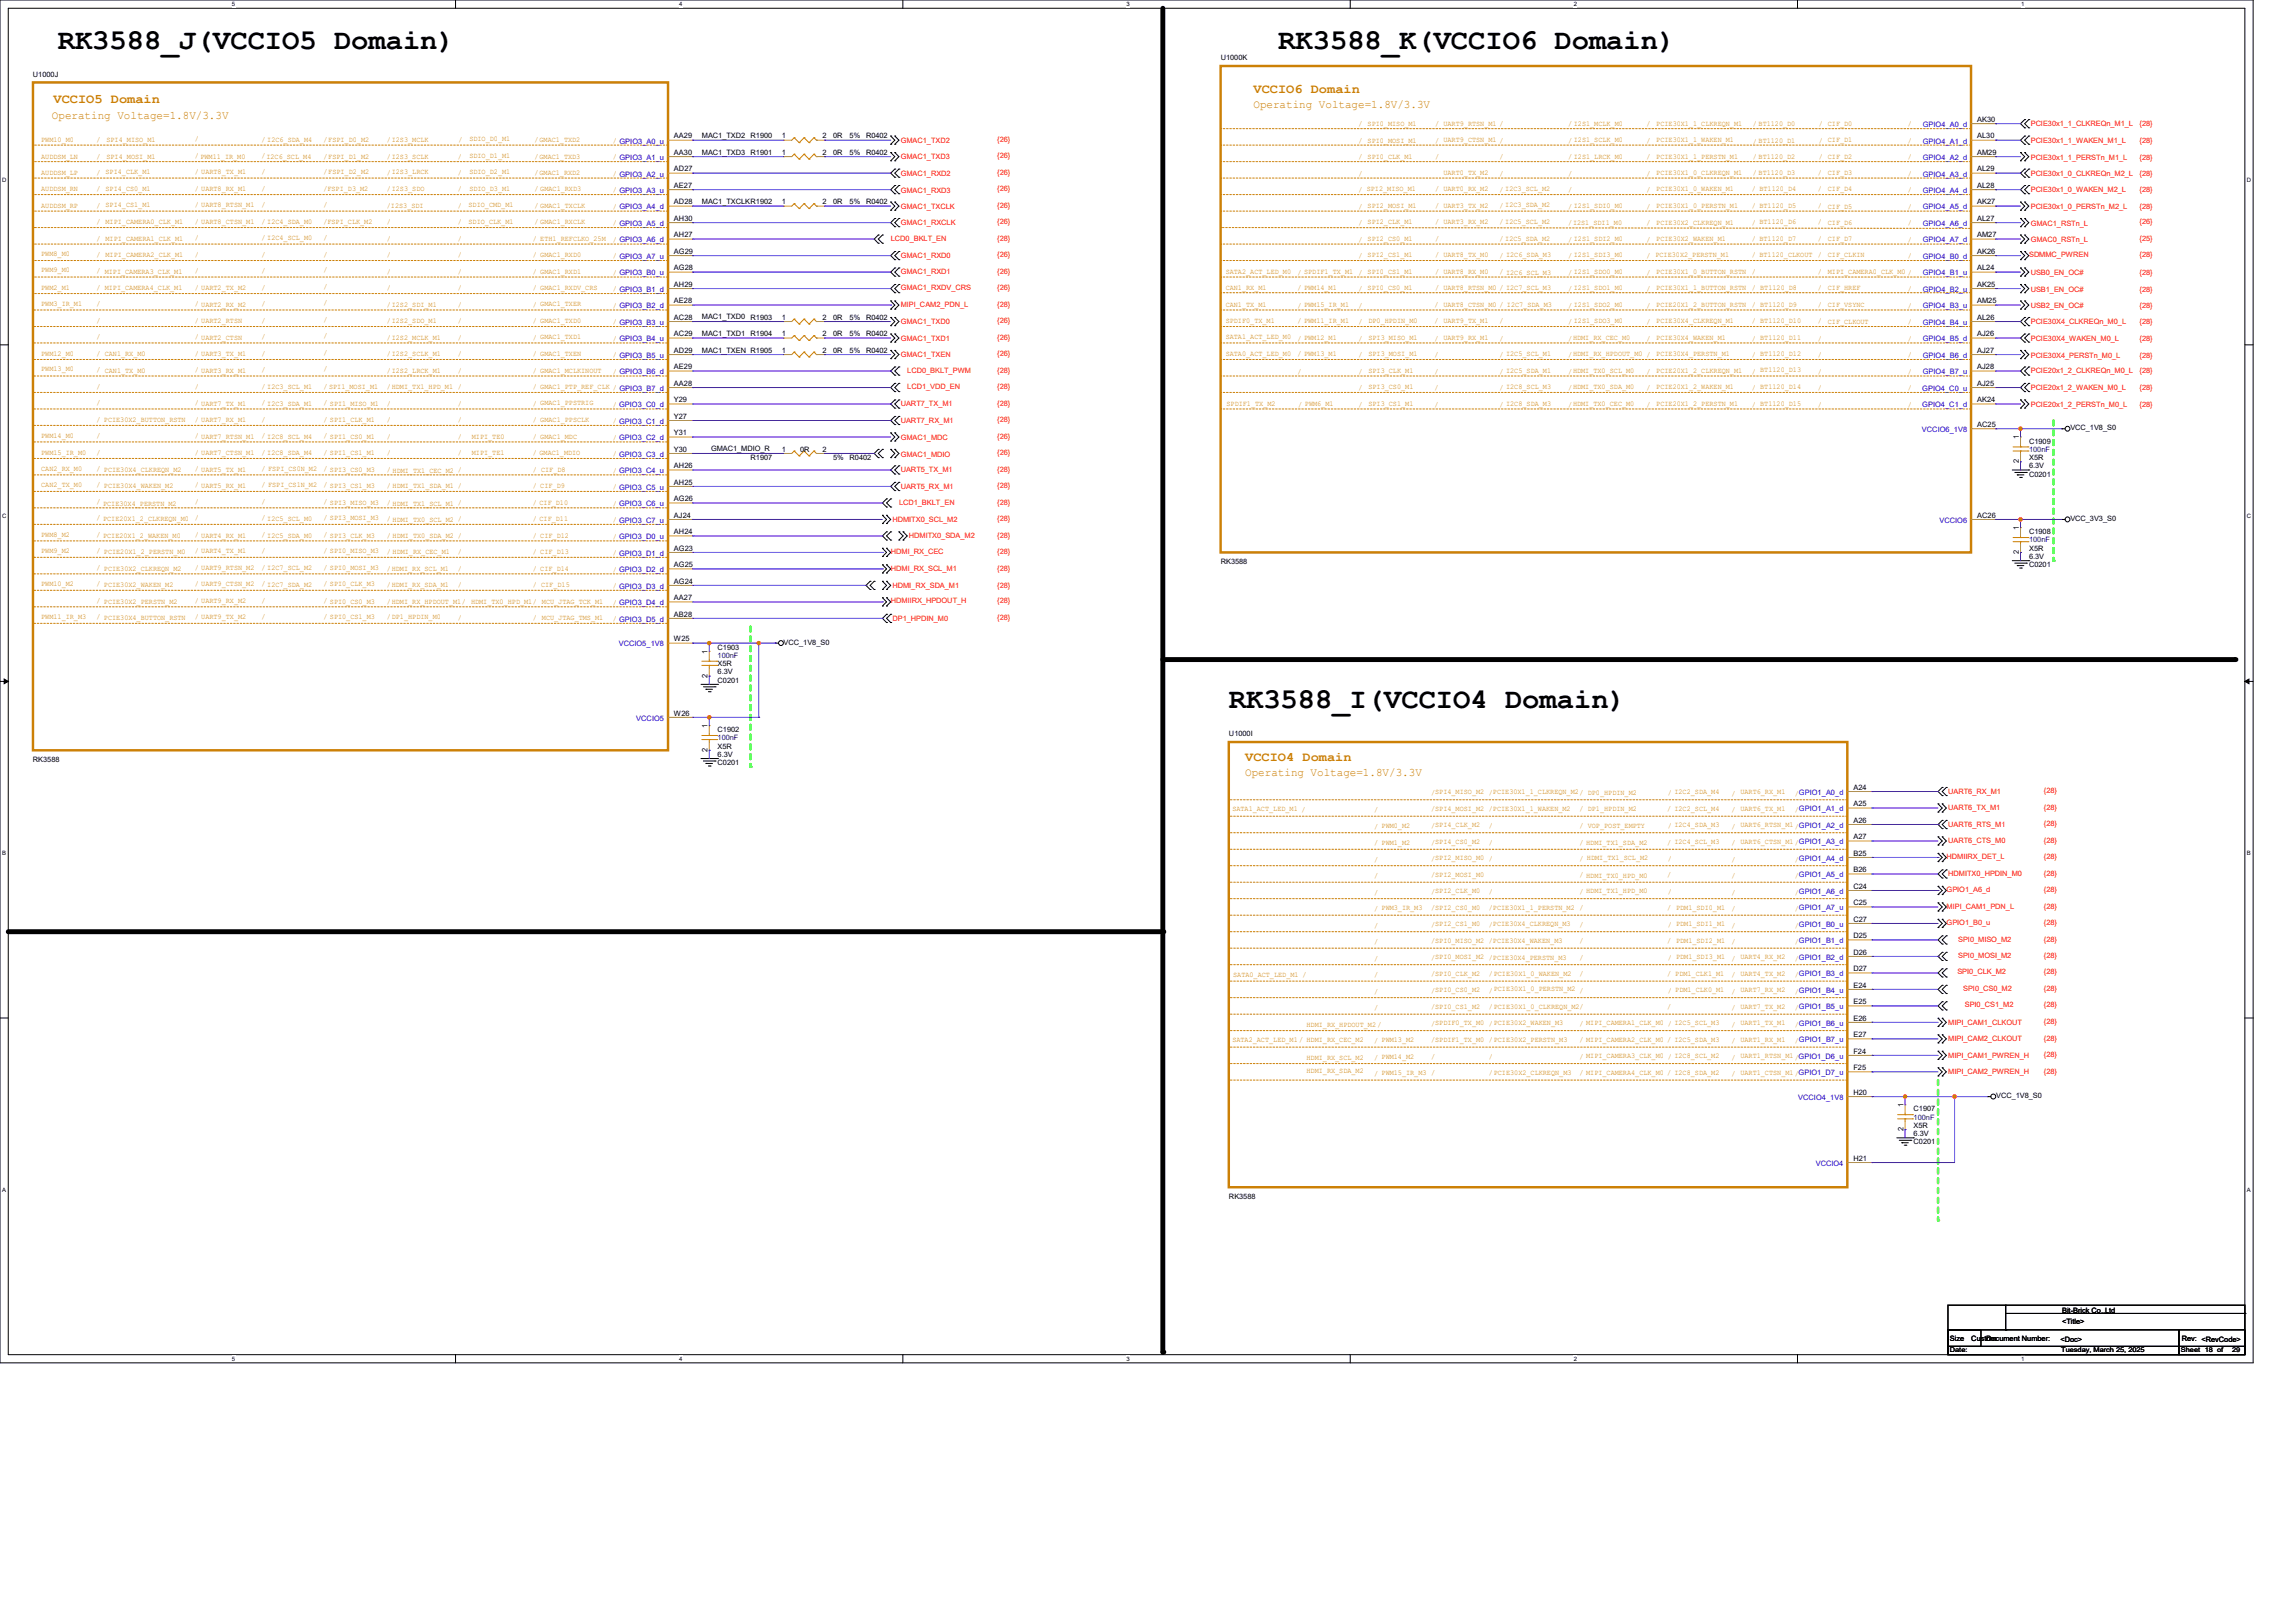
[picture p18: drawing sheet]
<svg xmlns="http://www.w3.org/2000/svg" width="297mm" height="210mm" viewBox="0 0 297 210" stroke-linecap="round" stroke-linejoin="round" font-family="sans-serif">
<defs><g id="words">
<g font-size="3.7">
<text x="7.5" y="6.3">RK3588_J(VCCIO5 Domain)</text>
<text x="165.4" y="6.3">RK3588_K(VCCIO6 Domain)</text>
<text x="159" y="91.7">RK3588_I(VCCIO4 Domain)</text>
</g>
<g font-size="1.7" fill="#cc8006">
<text x="6.9" y="13.4">VCCIO5 Domain</text>
<text x="162.2" y="12.1">VCCIO6 Domain</text>
<text x="161.1" y="98.5">VCCIO4 Domain</text>
</g>
<g font-size="1.5" fill="#cc8006">
<text x="6.7" y="15.4">Operating Voltage=1.8V/3.3V</text>
<text x="162.1" y="14">Operating Voltage=1.8V/3.3V</text>
<text x="161.1" y="100.4">Operating Voltage=1.8V/3.3V</text>
</g>
<g font-size="1">
<text x="4.3" y="9.9">U1000J</text>
<text x="157.9" y="7.8">U1000K</text>
<text x="87.2" y="17.9">AA29</text>
<text x="90.8" y="17.9">MAC1_TXD2</text>
<text x="97.1" y="17.9">R1900</text>
<text x="101.1" y="17.9">1</text>
<text x="106.4" y="17.9">2</text>
<text x="107.8" y="17.9">0R</text>
<text x="109.9" y="17.9">5%</text>
<text x="112" y="17.9">R0402</text>
<text x="255.8" y="15.8">AK30</text>
<text x="255.8" y="17.9">AL30</text>
<text x="87.2" y="20">AA30</text>
<text x="87.2" y="22.2">AD27</text>
<text x="90.8" y="20">MAC1_TXD3</text>
<text x="97.1" y="20.1">R1901</text>
<text x="101.1" y="20">1</text>
<text x="106.4" y="20">2</text>
<text x="107.8" y="20.1">0R</text>
<text x="109.9" y="20.1">5%</text>
<text x="112" y="20.1">R0402</text>
<text x="255.8" y="22.2">AL29</text>
<text x="255.8" y="20">AM29</text>
<text x="87.2" y="26.4">AD28</text>
<text x="87.2" y="24.3">AE27</text>
<text x="87.2" y="28.6">AH30</text>
<text x="90.8" y="26.4">MAC1_TXCLKR1902</text>
<text x="101.1" y="26.4">1</text>
<text x="106.4" y="26.4">2</text>
<text x="107.8" y="26.4">0R</text>
<text x="109.9" y="26.4">5%</text>
<text x="112" y="26.4">R0402</text>
<text x="255.8" y="26.4">AK27</text>
<text x="255.8" y="28.6">AL27</text>
<text x="255.8" y="24.3">AL28</text>
<text x="87.2" y="35">AG28</text>
<text x="87.2" y="32.9">AG29</text>
<text x="87.2" y="30.7">AH27</text>
<text x="255.8" y="32.9">AK26</text>
<text x="255.8" y="35">AL24</text>
<text x="255.8" y="30.7">AM27</text>
<text x="87.2" y="41.4">AC28</text>
<text x="87.2" y="39.3">AE28</text>
<text x="87.2" y="37.1">AH29</text>
<text x="90.8" y="41.3">MAC1_TXD0</text>
<text x="97.1" y="41.4">R1903</text>
<text x="101.1" y="41.4">1</text>
<text x="106.4" y="41.4">2</text>
<text x="107.8" y="41.4">0R</text>
<text x="109.9" y="41.4">5%</text>
<text x="112" y="41.4">R0402</text>
<text x="255.8" y="37.1">AK25</text>
<text x="255.8" y="41.4">AL26</text>
<text x="255.8" y="39.3">AM25</text>
<text x="87.2" y="43.5">AC29</text>
<text x="87.2" y="45.7">AD29</text>
<text x="87.2" y="47.8">AE29</text>
<text x="90.8" y="43.5">MAC1_TXD1</text>
<text x="90.8" y="45.6">MAC1_TXEN R1905</text>
<text x="97.1" y="43.5">R1904</text>
<text x="101.1" y="45.7">1</text>
<text x="101.1" y="43.5">1</text>
<text x="106.4" y="45.7">2</text>
<text x="106.4" y="43.5">2</text>
<text x="107.8" y="45.7">0R</text>
<text x="107.8" y="43.5">0R</text>
<text x="109.9" y="45.7">5%</text>
<text x="109.9" y="43.5">5%</text>
<text x="112" y="45.7">R0402</text>
<text x="112" y="43.5">R0402</text>
<text x="255.8" y="43.5">AJ26</text>
<text x="255.8" y="45.7">AJ27</text>
<text x="255.8" y="47.8">AJ28</text>
<text x="87.2" y="52">Y29</text>
<text x="87.2" y="49.9">AA28</text>
<text x="255.8" y="49.9">AJ25</text>
<text x="255.8" y="52">AK24</text>
<text x="87.2" y="54.2">Y27</text>
<text x="87.2" y="58.5">Y30</text>
<text x="87.2" y="56.3">Y31</text>
<text x="92" y="58.4">GMAC1_MDIO_R</text>
<text x="97.1" y="59.5">R1907</text>
<text x="101.1" y="58.5">1</text>
<text x="103.5" y="58.5">0R</text>
<text x="106.4" y="58.5">2</text>
<text x="107.8" y="59.5">5%</text>
<text x="109.9" y="59.5">R0402</text>
<text x="255.8" y="55.3">AC25</text>
<text x="261.1" y="59.9" transform="rotate(-90 261.1 59.9)">2</text>
<text x="261.1" y="56.8" transform="rotate(-90 261.1 56.8)">1</text>
<text x="262.5" y="57.4">C1909</text>
<text x="262.5" y="59.5">X5R</text>
<text x="267.8" y="55.7">VCC_1V8_S0</text>
<text x="87.2" y="64.9">AG26</text>
<text x="87.2" y="62.7">AH25</text>
<text x="87.2" y="60.6">AH26</text>
<text x="262.5" y="61.7">C0201</text>
<text x="262.5" y="60.6">6.3V</text>
<text x="87.2" y="71.3">AG23</text>
<text x="87.2" y="69.1">AH24</text>
<text x="87.2" y="67">AJ24</text>
<text x="255.8" y="67">AC26</text>
<text x="261.1" y="71.7" transform="rotate(-90 261.1 71.7)">2</text>
<text x="261.1" y="68.6" transform="rotate(-90 261.1 68.6)">1</text>
<text x="262.5" y="69.1">C1908</text>
<text x="262.5" y="71.3">X5R</text>
<text x="267.8" y="67.4">VCC_3V3_S0</text>
<text x="87.2" y="77.7">AA27</text>
<text x="87.2" y="75.5">AG24</text>
<text x="87.2" y="73.4">AG25</text>
<text x="157.9" y="73">RK3588</text>
<text x="262.5" y="73.4">C0201</text>
<text x="262.5" y="72.3">6.3V</text>
<text x="87.2" y="83">W25</text>
<text x="87.2" y="79.8">AB28</text>
<text x="101.4" y="83.4">VCC_1V8_S0</text>
<text x="91.5" y="87.7" transform="rotate(-90 91.5 87.7)">2</text>
<text x="91.5" y="84.6" transform="rotate(-90 91.5 84.6)">1</text>
<text x="92.8" y="84.1">C1903</text>
<text x="92.8" y="88.3">C0201</text>
<text x="92.8" y="86.2">X5R</text>
<text x="92.8" y="87.3">6.3V</text>
<text x="87.2" y="92.6">W26</text>
<text x="91.5" y="94.2" transform="rotate(-90 91.5 94.2)">1</text>
<text x="92.8" y="94.7">C1902</text>
<text x="159" y="95.3">U1000I</text>
<text x="4.3" y="98.6">RK3588</text>
<text x="91.5" y="97.3" transform="rotate(-90 91.5 97.3)">2</text>
<text x="92.8" y="99">C0201</text>
<text x="92.8" y="96.9">X5R</text>
<text x="92.8" y="97.9">6.3V</text>
<text x="239.7" y="102.2">A24</text>
<text x="239.7" y="104.3">A25</text>
<text x="239.7" y="106.5">A26</text>
<text x="239.7" y="108.6">A27</text>
<text x="239.7" y="110.7">B25</text>
<text x="239.7" y="112.9">B26</text>
<text x="239.7" y="115">C24</text>
<text x="239.7" y="117.1">C25</text>
<text x="239.7" y="119.3">C27</text>
<text x="239.7" y="121.4">D25</text>
<text x="239.7" y="123.5">D26</text>
<text x="239.7" y="125.7">D27</text>
<text x="239.7" y="127.8">E24</text>
<text x="239.7" y="129.9">E25</text>
<text x="239.7" y="132.1">E26</text>
<text x="239.7" y="134.2">E27</text>
<text x="239.7" y="136.3">F24</text>
<text x="239.7" y="138.5">F25</text>
<text x="239.7" y="141.7">H20</text>
<text x="246.2" y="143.3" transform="rotate(-90 246.2 143.3)">1</text>
<text x="247.5" y="143.8">C1907</text>
<text x="258.2" y="142.1">VCC_1V8_S0</text>
<text x="246.2" y="146.4" transform="rotate(-90 246.2 146.4)">2</text>
<text x="247.5" y="148.1">C0201</text>
<text x="247.5" y="145.9">X5R</text>
<text x="247.5" y="147">6.3V</text>
<text x="159" y="155.1">RK3588</text>
<text x="239.7" y="150.2">H21</text>
<text x="252.2" y="173.6">Size</text>
<text x="255" y="173.6">Custom</text>
<text x="256.9" y="173.6">Document Number:</text>
<text x="266.5" y="173.7">&lt;Doc&gt;</text>
<text x="266.7" y="169.8">Bit-Brick Co.,Ltd</text>
<text x="266.7" y="171.3">&lt;Title&gt;</text>
<text x="282.2" y="173.6">Rev: &lt;RevCode&gt;</text>
</g>
<g font-size="1" fill="#cc8006">
<text x="175.7" y="16.4">/ SPI0_MISO_M1</text>
<text x="185.7" y="16.4">/ UART9_RTSN_M1 /</text>
<text x="202.8" y="16.4">/ I2S1_MCLK_M0</text>
<text x="213" y="16.4">/</text>
<text x="214.3" y="16.2">PCIE30X1_1_CLKREQN_M1</text>
<text x="226.7" y="16.4">/ BT1120_D0</text>
<text x="235.3" y="16.4">/ CIF_D0</text>
<text x="246.8" y="16.4">/</text>
<text x="5.3" y="18.4">PWM10_M0</text>
<text x="5.3" y="22.6">AUDDSM_LP</text>
<text x="5.3" y="20.5">AUDDSM_LN</text>
<text x="12.5" y="18.4">/</text>
<text x="12.5" y="20.5">/</text>
<text x="12.5" y="22.6">/ SPI4_CLK_M1</text>
<text x="13.8" y="18.4">SPI4_MISO_M1</text>
<text x="13.8" y="20.5">SPI4_MOSI_M1</text>
<text x="25.2" y="18.3">/</text>
<text x="25.2" y="20.4">/ PWM11_IR_M0</text>
<text x="25.2" y="22.5">/ UART8_TX_M1</text>
<text x="33.8" y="18.4">/ I2C6_SDA_M4</text>
<text x="33.8" y="20.4">/I2C6_SCL_M4</text>
<text x="33.8" y="22.5">/</text>
<text x="41.8" y="18.4">/FSPI_D0_M2</text>
<text x="41.8" y="20.5">/FSPI_D1_M2</text>
<text x="41.8" y="22.5">/FSPI_D2_M2</text>
<text x="50" y="18.4">/I2S3_MCLK</text>
<text x="50" y="20.5">/I2S3_SCLK</text>
<text x="50" y="22.6">/I2S3_LRCK</text>
<text x="59.2" y="20.5">/</text>
<text x="59.2" y="22.6">/</text>
<text x="59.3" y="18.4">/</text>
<text x="60.7" y="20.4">SDIO_D1_M1</text>
<text x="60.7" y="22.5">SDIO_D2_M1</text>
<text x="60.7" y="18.3">SDIO_D0_M1</text>
<text x="69.1" y="18.4">/GMAC1_TXD2</text>
<text x="69.1" y="20.5">/GMAC1_TXD3</text>
<text x="69.1" y="22.6">/GMAC1_RXD2</text>
<text x="79.3" y="18.5">/ GPIO3_A0_u</text>
<text x="79.3" y="20.6">/ GPIO3_A1_u</text>
<text x="79.3" y="22.8">/ GPIO3_A2_u</text>
<text x="175.7" y="22.8">/</text>
<text x="175.7" y="18.5">/ SPI0_MOSI_M1</text>
<text x="175.7" y="20.6">/ SPI0_CLK_M1</text>
<text x="185.7" y="20.6">/</text>
<text x="185.7" y="18.5">/ UART9_CTSN_M1 /</text>
<text x="186.7" y="22.6">UART0_TX_M2</text>
<text x="194" y="20.6">/</text>
<text x="194" y="22.8">/</text>
<text x="202.8" y="18.5">/ I2S1_SCLK_M0</text>
<text x="202.8" y="20.6">/ I2S1_LRCK_M0</text>
<text x="202.8" y="22.8">/</text>
<text x="213" y="18.5">/</text>
<text x="213" y="20.6">/</text>
<text x="213" y="22.8">/</text>
<text x="214.3" y="18.4">PCIE30X1_1_WAKEN_M1</text>
<text x="214.3" y="22.6">PCIE30X1_0_CLKREQN_M1</text>
<text x="214.3" y="20.5">PCIE30X1_1_PERSTN_M1</text>
<text x="226.7" y="18.6">/ BT1120_D1</text>
<text x="226.7" y="20.5">/ BT1120_D2</text>
<text x="226.7" y="22.6">/ BT1120_D3</text>
<text x="235.2" y="22.6">/</text>
<text x="235.3" y="20.6">/ CIF_D2</text>
<text x="235.3" y="18.5">/ CIF_D1</text>
<text x="236.4" y="22.6">CIF_D3</text>
<text x="246.8" y="20.6">/</text>
<text x="246.8" y="18.5">/</text>
<text x="246.8" y="22.8">/</text>
<text x="5.3" y="24.8">AUDDSM_RN</text>
<text x="5.3" y="26.9">AUDDSM_RP</text>
<text x="12.5" y="24.7">/ SPI4_CS0_M1</text>
<text x="12.5" y="26.9">/ SPI4_CS1_M1</text>
<text x="12.5" y="29">/ MIPI_CAMERA0_CLK_M1</text>
<text x="25.2" y="24.7">/ UART8_RX_M1</text>
<text x="25.2" y="26.8">/ UART8_RTSN_M1</text>
<text x="25.2" y="28.9">/ UART8_CTSN_M1</text>
<text x="33.8" y="24.7">/</text>
<text x="33.8" y="26.8">/</text>
<text x="33.8" y="28.9">/ I2C4_SDA_M0</text>
<text x="41.8" y="24.7">/FSPI_D3_M2</text>
<text x="41.8" y="26.8">/</text>
<text x="41.8" y="28.9">/FSPI_CLK_M2</text>
<text x="50" y="24.8">/I2S3_SDO</text>
<text x="50" y="26.9">/I2S3_SDI</text>
<text x="50" y="29">/</text>
<text x="59.2" y="24.8">/</text>
<text x="59.2" y="26.9">/</text>
<text x="59.2" y="29">/</text>
<text x="60.6" y="28.9">SDIO_CLK_M1</text>
<text x="60.6" y="26.8">SDIO_CMD_M1</text>
<text x="60.7" y="24.7">SDIO_D3_M1</text>
<text x="69.1" y="24.8">/ GMAC1_RXD3</text>
<text x="69.1" y="26.9">/ GMAC1_TXCLK</text>
<text x="69.1" y="29">/ GMAC1_RXCLK</text>
<text x="79.3" y="24.9">/ GPIO3_A3_u</text>
<text x="79.3" y="27">/ GPIO3_A4_d</text>
<text x="79.3" y="29.1">/ GPIO3_A5_d</text>
<text x="175.7" y="29.1">/ SPI2_CLK_M1</text>
<text x="175.7" y="24.9">/ SPI2_MISO_M1</text>
<text x="175.7" y="27">/ SPI2_MOSI_M1</text>
<text x="185.7" y="26.9">/ UART3_TX_M2</text>
<text x="185.7" y="24.8">/ UART0_RX_M2</text>
<text x="185.7" y="29">/ UART3_RX_M2</text>
<text x="194" y="24.9">/ I2C3_SCL_M2</text>
<text x="194" y="26.9">/ I2C3_SDA_M2</text>
<text x="194" y="29">/ I2C5_SCL_M2</text>
<text x="202.8" y="24.9">/</text>
<text x="202.8" y="27">/ I2S1_SDI0_M0</text>
<text x="202.8" y="29.1">/I2S1_SDI1_M0</text>
<text x="213" y="24.9">/</text>
<text x="213" y="27">/</text>
<text x="213" y="29.1">/</text>
<text x="214.3" y="26.9">PCIE30X1_0_PERSTN_M1</text>
<text x="214.3" y="24.8">PCIE30X1_0_WAKEN_M1</text>
<text x="214.3" y="29.1">PCIE30X2_CLKREQN_M1</text>
<text x="226.6" y="24.8">/ BT1120_D4</text>
<text x="226.6" y="26.9">/ BT1120_D5</text>
<text x="226.6" y="29.1">/ BT1120_D6</text>
<text x="235.2" y="24.8">/</text>
<text x="235.2" y="26.9">/</text>
<text x="235.2" y="29">/</text>
<text x="236.4" y="29.1">CIF_D6</text>
<text x="236.4" y="24.8">CIF_D4</text>
<text x="236.4" y="27">CIF_D5</text>
<text x="246.8" y="24.9">/</text>
<text x="246.8" y="27">/</text>
<text x="246.8" y="29.1">/</text>
<text x="5.3" y="33.1">PWM8_M0</text>
<text x="5.3" y="35.2">PWM9_M0</text>
<text x="12.5" y="33.3">/ MIPI_CAMERA2_CLK_M1</text>
<text x="12.5" y="31.2">/ MIPI_CAMERA1_CLK_M1</text>
<text x="12.5" y="35.3">/ MIPI_CAMERA3_CLK_M1</text>
<text x="25.2" y="31.1">/</text>
<text x="25.2" y="33.2">/</text>
<text x="25.2" y="35.3">/</text>
<text x="33.8" y="31.1">/ I2C4_SCL_M0</text>
<text x="33.8" y="33.2">/</text>
<text x="33.8" y="35.3">/</text>
<text x="41.8" y="31.1">/</text>
<text x="41.8" y="33.2">/</text>
<text x="41.8" y="35.2">/</text>
<text x="50" y="31.2">/</text>
<text x="50" y="33.3">/</text>
<text x="50" y="35.4">/</text>
<text x="59.2" y="31.2">/</text>
<text x="59.2" y="33.3">/</text>
<text x="59.2" y="35.4">/</text>
<text x="68.9" y="31.2">/ ETH1_REFCLKO_25M</text>
<text x="68.9" y="33.3">/ GMAC1_RXD0</text>
<text x="68.9" y="35.4">/ GMAC1_RXD1</text>
<text x="79.3" y="31.3">/ GPIO3_A6_d</text>
<text x="79.3" y="33.4">/ GPIO3_A7_u</text>
<text x="79.3" y="35.5">/ GPIO3_B0_u</text>
<text x="158.6" y="35.4">SATA2_ACT_LED_M0</text>
<text x="167.8" y="35.5">/ SPDIF1_TX_M1</text>
<text x="175.7" y="31.3">/ SPI2_CS0_M1</text>
<text x="175.7" y="33.4">/ SPI2_CS1_M1</text>
<text x="175.7" y="35.5">/ SPI0_CS1_M1</text>
<text x="185.7" y="31.2">/</text>
<text x="185.7" y="33.3">/ UART8_TX_M0</text>
<text x="185.7" y="35.4">/ UART8_RX_M0</text>
<text x="194" y="31.2">/ I2C5_SDA_M2</text>
<text x="194" y="33.4">/ I2C6_SDA_M3</text>
<text x="194" y="35.4">/ I2C6_SCL_M3</text>
<text x="202.8" y="31.3">/ I2S1_SDI2_M0</text>
<text x="202.8" y="33.4">/ I2S1_SDI3_M0</text>
<text x="202.8" y="35.5">/ I2S1_SDO0_M0</text>
<text x="213" y="31.3">/</text>
<text x="213" y="33.4">/ PCIE30X2_PERSTN_M1</text>
<text x="213" y="35.5">/</text>
<text x="214.3" y="31.2">PCIE30X2_WAKEN_M1</text>
<text x="214.3" y="35.4">PCIE30X1_0_BUTTON_RSTN</text>
<text x="226.6" y="31.2">/ BT1120_D7</text>
<text x="226.6" y="33.3">/ BT1120_CLKOUT</text>
<text x="226.6" y="35.4">/</text>
<text x="235.2" y="31.2">/</text>
<text x="235.2" y="33.3">/</text>
<text x="235.2" y="35.4">/</text>
<text x="236.4" y="35.4">MIPI_CAMERA0_CLK_M0 /</text>
<text x="236.4" y="33.2">CIF_CLKIN</text>
<text x="236.4" y="31.2">CIF_D7</text>
<text x="246.8" y="31.3">/</text>
<text x="246.8" y="33.4">/</text>
<text x="5.3" y="39.6">PWM3_IR_M1</text>
<text x="5.3" y="37.5">PWM2_M1</text>
<text x="12.5" y="37.5">/ MIPI_CAMERA4_CLK_M1</text>
<text x="12.5" y="39.6">/</text>
<text x="12.5" y="41.7">/</text>
<text x="25.2" y="37.5">/ UART2_TX_M2</text>
<text x="25.2" y="39.6">/ UART2_RX_M2</text>
<text x="25.2" y="41.7">/ UART2_RTSN</text>
<text x="33.8" y="37.5">/</text>
<text x="33.8" y="39.6">/</text>
<text x="33.8" y="41.7">/</text>
<text x="41.8" y="37.4">/</text>
<text x="41.8" y="39.5">/</text>
<text x="41.8" y="41.6">/</text>
<text x="50" y="37.6">/</text>
<text x="50" y="39.7">/I2S2_SDI_M1</text>
<text x="50" y="41.8">/I2S2_SDO_M1</text>
<text x="59.2" y="37.6">/</text>
<text x="59.2" y="39.7">/</text>
<text x="59.2" y="41.8">/</text>
<text x="68.9" y="37.6">/ GMAC1_RXDV_CRS</text>
<text x="68.9" y="39.7">/ GMAC1_TXER</text>
<text x="68.9" y="41.8">/ GMAC1_TXD0</text>
<text x="79.3" y="37.7">/ GPIO3_B1_d</text>
<text x="79.3" y="39.8">/ GPIO3_B2_d</text>
<text x="79.3" y="42">/ GPIO3_B3_u</text>
<text x="158.6" y="39.7">CAN1_TX_M1</text>
<text x="158.6" y="37.5">CAN1_RX_M1</text>
<text x="158.6" y="41.8">SPDIF0_TX_M1</text>
<text x="167.8" y="39.8">/ PWM15_IR_M1</text>
<text x="167.8" y="37.6">/ PWM14_M1</text>
<text x="167.8" y="41.8">/ PWM11_IR_M1</text>
<text x="175.7" y="37.7">/ SPI0_CS0_M1</text>
<text x="175.7" y="39.8">/</text>
<text x="175.7" y="42">/</text>
<text x="177" y="41.8">DP0_HPDIN_M0</text>
<text x="185.5" y="39.7">/ UART8_CTSN_M0 / I2C7_SDA_M3</text>
<text x="185.5" y="41.8">/ UART9_TX_M1</text>
<text x="185.7" y="37.6">/ UART8_RTSN_M0 / I2C7_SCL_M3</text>
<text x="194" y="41.8">/</text>
<text x="202.8" y="37.7">/ I2S1_SDO1_M0</text>
<text x="202.8" y="39.8">/ I2S1_SDO2_M0</text>
<text x="202.8" y="42">/ I2S1_SDO3_M0</text>
<text x="213" y="37.7">/</text>
<text x="213" y="39.8">/</text>
<text x="213" y="42">/</text>
<text x="214.3" y="37.5">PCIE30X1_1_BUTTON_RSTN</text>
<text x="214.3" y="41.8">PCIE30X4_CLKREQN_M1</text>
<text x="214.3" y="39.7">PCIE20X1_2_BUTTON_RSTN</text>
<text x="226.6" y="37.6">/ BT1120_D8</text>
<text x="226.6" y="39.7">/ BT1120_D9</text>
<text x="226.6" y="41.8">/ BT1120_D10</text>
<text x="235.2" y="37.6">/</text>
<text x="235.2" y="39.7">/</text>
<text x="235.2" y="41.8">/</text>
<text x="236.4" y="37.5">CIF_HREF</text>
<text x="236.4" y="39.7">CIF_VSYNC</text>
<text x="236.4" y="42">CIF_CLKOUT</text>
<text x="246.8" y="37.7">/</text>
<text x="246.8" y="39.8">/</text>
<text x="246.8" y="42">/</text>
<text x="5.3" y="46">PWM12_M0</text>
<text x="12.5" y="43.9">/</text>
<text x="12.5" y="46">/ CAN1_RX_M0</text>
<text x="25.2" y="43.9">/ UART2_CTSN</text>
<text x="25.2" y="46">/ UART3_TX_M1</text>
<text x="33.8" y="43.9">/</text>
<text x="33.8" y="46">/</text>
<text x="41.8" y="43.8">/</text>
<text x="41.8" y="45.9">/</text>
<text x="50" y="44">/I2S2_MCLK_M1</text>
<text x="50" y="46.1">/I2S2_SCLK_M1</text>
<text x="59.2" y="44">/</text>
<text x="59.2" y="46.1">/</text>
<text x="68.9" y="44">/ GMAC1_TXD1</text>
<text x="68.9" y="46.1">/ GMAC1_TXEN</text>
<text x="79.3" y="44.1">/ GPIO3_B4_u</text>
<text x="79.3" y="46.2">/ GPIO3_B5_u</text>
<text x="158.6" y="43.9">SATA1_ACT_LED_M0</text>
<text x="158.6" y="46">SATA0_ACT_LED_M0</text>
<text x="167.8" y="44.1">/ PWM12_M1</text>
<text x="167.8" y="46.1">/ PWM13_M1</text>
<text x="175.7" y="44.1">/</text>
<text x="175.7" y="46.2">/</text>
<text x="177" y="44">SPI3_MISO_M1</text>
<text x="177" y="46">SPI3_MOSI_M1</text>
<text x="185.5" y="44.1">/ UART9_RX_M1</text>
<text x="185.5" y="46.2">/</text>
<text x="194" y="44.1">/</text>
<text x="194" y="46.2">/ I2C5_SCL_M1</text>
<text x="202.8" y="44.1">/HDMI_RX_CEC_M0</text>
<text x="202.8" y="46.2">/HDMI_RX_HPDOUT_M0 /</text>
<text x="213" y="44.1">/</text>
<text x="214.3" y="44">PCIE30X4_WAKEN_M1</text>
<text x="214.3" y="46.1">PCIE30X4_PERSTN_M1</text>
<text x="226.6" y="44.1">/ BT1120_D11</text>
<text x="226.6" y="46.2">/ BT1120_D12</text>
<text x="235.2" y="44.1">/</text>
<text x="235.2" y="46.2">/</text>
<text x="246.8" y="44.1">/</text>
<text x="246.8" y="46.2">/</text>
<text x="5.3" y="48">PWM13_M0</text>
<text x="12.5" y="48.1">/ CAN1_TX_M0</text>
<text x="12.5" y="50.3">/</text>
<text x="12.5" y="52.4">/</text>
<text x="25.2" y="48.1">/ UART3_RX_M1</text>
<text x="25.2" y="50.3">/</text>
<text x="25.2" y="52.4">/ UART7_TX_M1</text>
<text x="33.8" y="48.1">/</text>
<text x="33.8" y="50.3">/ I2C3_SCL_M1</text>
<text x="33.8" y="52.4">/ I2C3_SDA_M1</text>
<text x="41.8" y="48">/</text>
<text x="41.8" y="50.3">/ SPI1_MOSI_M1</text>
<text x="41.8" y="52.4">/ SPI1_MISO_M1</text>
<text x="50" y="48.2">/I2S2_LRCK_M1</text>
<text x="50" y="50.4">/HDMI_TX1_HPD_M1 /</text>
<text x="50" y="52.5">/</text>
<text x="59.2" y="48.2">/</text>
<text x="59.2" y="52.5">/</text>
<text x="68.9" y="48.2">/ GMAC1_MCLKINOUT</text>
<text x="68.9" y="50.4">/ GMAC1_PTP_REF_CLK / GPIO3_B7_d</text>
<text x="68.9" y="52.5">/ GMAC1_PPSTRIG</text>
<text x="79.3" y="48.4">/ GPIO3_B6_d</text>
<text x="79.3" y="52.6">/ GPIO3_C0_d</text>
<text x="158.7" y="52.5">SPDIF1_TX_M2</text>
<text x="167.8" y="48.4">/</text>
<text x="167.9" y="52.7">/ PWM6_M1</text>
<text x="175.7" y="48.4">/</text>
<text x="175.7" y="50.5">/</text>
<text x="175.7" y="52.6">/</text>
<text x="177" y="52.5">SPI3_CS1_M1</text>
<text x="177" y="50.4">SPI3_CS0_M1</text>
<text x="177" y="48.2">SPI3_CLK_M1</text>
<text x="185.5" y="48.4">/</text>
<text x="185.5" y="50.5">/</text>
<text x="185.5" y="52.6">/</text>
<text x="194" y="48.4">/ I2C5_SDA_M1</text>
<text x="194" y="50.5">/ I2C8_SCL_M3</text>
<text x="194" y="52.6">/ I2C8_SDA_M3</text>
<text x="202.8" y="48.4">/HDMI_TX0_SCL_M0</text>
<text x="202.8" y="50.5">/HDMI_TX0_SDA_M0</text>
<text x="202.8" y="52.6">/HDMI_TX0_CEC_M0</text>
<text x="213" y="48.4">/</text>
<text x="213" y="50.5">/</text>
<text x="213" y="52.6">/</text>
<text x="214.3" y="50.4">PCIE20X1_2_WAKEN_M1</text>
<text x="214.3" y="48.2">PCIE20X1_2_CLKREQN_M1</text>
<text x="214.3" y="52.5">PCIE20X1_2_PERSTN_M1</text>
<text x="226.6" y="48.4">/ BT1120_D13</text>
<text x="226.6" y="50.5">/ BT1120_D14</text>
<text x="226.6" y="52.6">/ BT1120_D15</text>
<text x="235.2" y="48.4">/</text>
<text x="235.2" y="50.5">/</text>
<text x="235.2" y="52.6">/</text>
<text x="246.8" y="48.4">/</text>
<text x="246.8" y="50.5">/</text>
<text x="246.8" y="52.6">/</text>
<text x="5.3" y="58.8">PWM15_IR_M0</text>
<text x="5.3" y="56.7">PWM14_M0</text>
<text x="12.5" y="54.5">/ PCIE30X2_BUTTON_RSTN</text>
<text x="12.5" y="56.7">/</text>
<text x="12.5" y="58.8">/</text>
<text x="25.2" y="54.5">/ UART7_RX_M1</text>
<text x="25.2" y="56.7">/ UART7_RTSN_M1</text>
<text x="25.2" y="58.8">/ UART7_CTSN_M1</text>
<text x="33.8" y="54.5">/</text>
<text x="33.8" y="56.7">/ I2C8_SCL_M4</text>
<text x="33.8" y="58.8">/ I2C8_SDA_M4</text>
<text x="41.8" y="54.5">/ SPI1_CLK_M1</text>
<text x="41.8" y="56.7">/ SPI1_CS0_M1</text>
<text x="41.8" y="58.8">/ SPI1_CS1_M1</text>
<text x="50" y="54.7">/</text>
<text x="50" y="56.8">/</text>
<text x="50" y="58.9">/</text>
<text x="59.2" y="54.7">/</text>
<text x="59.2" y="56.8">/</text>
<text x="59.2" y="58.9">/</text>
<text x="61" y="58.9">MIPI_TE1</text>
<text x="61" y="56.8">MIPI_TE0</text>
<text x="68.9" y="54.7">/ GMAC1_PPSCLK</text>
<text x="68.9" y="56.8">/ GMAC1_MDC</text>
<text x="68.9" y="58.9">/ GMAC1_MDIO</text>
<text x="79.3" y="54.8">/ GPIO3_C1_d</text>
<text x="79.3" y="56.9">/ GPIO3_C2_d</text>
<text x="79.3" y="59">/ GPIO3_C3_d</text>
<text x="5.3" y="60.9">CAN2_RX_M0</text>
<text x="5.3" y="63.1">CAN2_TX_M0</text>
<text x="12.5" y="60.9">/ PCIE30X4_CLKREQN_M2</text>
<text x="12.5" y="63.1">/ PCIE30X4_WAKEN_M2</text>
<text x="12.5" y="65.2">/ PCIE30X4_PERSTN_M2</text>
<text x="25.2" y="60.9">/ UART5_TX_M1</text>
<text x="25.2" y="63.1">/ UART5_RX_M1</text>
<text x="25.2" y="65.2">/</text>
<text x="33.8" y="60.9">/ FSPI_CS0N_M2</text>
<text x="33.8" y="63.1">/ FSPI_CS1N_M2</text>
<text x="33.8" y="65.2">/</text>
<text x="41.8" y="60.9">/ SPI3_CS0_M3</text>
<text x="41.8" y="63.1">/ SPI3_CS1_M3</text>
<text x="41.8" y="65.2">/ SPI3_MISO_M3</text>
<text x="50" y="61">/ HDMI_TX1_CEC_M2 /</text>
<text x="50" y="63.2">/ HDMI_TX1_SDA_M1 /</text>
<text x="50" y="65.3">/ HDMI_TX1_SCL_M1 /</text>
<text x="68.9" y="61">/ CIF_D8</text>
<text x="68.9" y="63.2">/ CIF_D9</text>
<text x="68.9" y="65.3">/ CIF_D10</text>
<text x="79.3" y="61.2">/ GPIO3_C4_u</text>
<text x="79.3" y="63.3">/ GPIO3_C5_u</text>
<text x="79.3" y="65.4">/ GPIO3_C6_u</text>
<text x="5.3" y="71.6">PWM9_M2</text>
<text x="5.3" y="69.5">PWM8_M2</text>
<text x="12.5" y="67.3">/ PCIE20X1_2_CLKREQN_M0</text>
<text x="12.5" y="69.5">/ PCIE20X1_2_WAKEN_M0</text>
<text x="12.5" y="71.6">/ PCIE20X1_2_PERSTN_M0</text>
<text x="25.2" y="67.3">/</text>
<text x="25.2" y="69.5">/ UART4_RX_M1</text>
<text x="25.2" y="71.6">/ UART4_TX_M1</text>
<text x="33.8" y="67.3">/ I2C5_SCL_M0</text>
<text x="33.8" y="69.5">/ I2C5_SDA_M0</text>
<text x="33.8" y="71.6">/</text>
<text x="41.8" y="67.3">/ SPI3_MOSI_M3</text>
<text x="41.8" y="69.5">/ SPI3_CLK_M3</text>
<text x="41.8" y="71.6">/ SPI0_MISO_M3</text>
<text x="50" y="67.4">/ HDMI_TX0_SCL_M2 /</text>
<text x="50" y="69.6">/ HDMI_TX0_SDA_M2 /</text>
<text x="50" y="71.7">/ HDMI_RX_CEC_M1</text>
<text x="59.2" y="71.7">/</text>
<text x="68.9" y="67.4">/ CIF_D11</text>
<text x="68.9" y="69.6">/ CIF_D12</text>
<text x="68.9" y="71.7">/ CIF_D13</text>
<text x="79.3" y="67.6">/ GPIO3_C7_u</text>
<text x="79.3" y="69.7">/ GPIO3_D0_u</text>
<text x="79.3" y="71.8">/ GPIO3_D1_d</text>
<text x="5.3" y="75.9">PWM10_M2</text>
<text x="12.5" y="73.7">/ PCIE30X2_CLKREQN_M2</text>
<text x="12.5" y="75.9">/ PCIE30X2_WAKEN_M2</text>
<text x="25.2" y="73.7">/ UART9_RTSN_M2</text>
<text x="25.2" y="75.9">/ UART9_CTSN_M2</text>
<text x="33.8" y="73.7">/ I2C7_SCL_M2</text>
<text x="33.8" y="75.9">/ I2C7_SDA_M2</text>
<text x="41.8" y="73.7">/ SPI0_MOSI_M3</text>
<text x="41.8" y="75.9">/ SPI0_CLK_M3</text>
<text x="50" y="73.9">/HDMI_RX_SCL_M1</text>
<text x="50" y="76">/HDMI_RX_SDA_M1</text>
<text x="59.2" y="73.9">/</text>
<text x="59.2" y="76">/</text>
<text x="68.9" y="73.9">/ CIF_D14</text>
<text x="68.9" y="76">/ CIF_D15</text>
<text x="79.3" y="74">/ GPIO3_D2_d</text>
<text x="79.3" y="76.1">/ GPIO3_D3_d</text>
<text x="5.3" y="80.1">PWM11_IR_M3</text>
<text x="12.5" y="78">/ PCIE30X2_PERSTN_M2</text>
<text x="12.5" y="80.1">/ PCIE30X4_BUTTON_RSTN</text>
<text x="25.2" y="78">/ UART9_RX_M2</text>
<text x="25.2" y="80.1">/ UART9_TX_M2</text>
<text x="33.8" y="78">/</text>
<text x="33.8" y="80.1">/</text>
<text x="41.8" y="78">/ SPI0_CS0_M3</text>
<text x="41.8" y="80.1">/ SPI0_CS1_M3</text>
<text x="50" y="78.1">/HDMI_RX_HPDOUT_M1/ HDMI_TX0_HPD_M1/ MCU_JTAG_TCK_M1</text>
<text x="50" y="80.1">/DP1_HPDIN_M0</text>
<text x="59.2" y="80.3">/</text>
<text x="68.9" y="80.3">/ MCU_JTAG_TMS_M1</text>
<text x="79.3" y="78.2">/ GPIO3_D4_d</text>
<text x="79.3" y="80.4">/ GPIO3_D5_d</text>
<text x="159.4" y="105">SATA1_ACT_LED_M1 /</text>
<text x="177.8" y="105.1">/</text>
<text x="177.8" y="107.2">/ PWM0_M2</text>
<text x="185.1" y="105">/SPI4_MOSI_M2 /PCIE30X1_1_WAKEN_M2</text>
<text x="185.1" y="107.1">/SPI4_CLK_M2</text>
<text x="185.1" y="102.9">/SPI4_MISO_M2 /PCIE30X1_1_CLKREQN_M2/ DP0_HPDIN_M2</text>
<text x="192.6" y="107.1">/</text>
<text x="204.3" y="105">/ DP1_HPDIN_M2</text>
<text x="204.3" y="107.1">/ VOP_POST_EMPTY</text>
<text x="215.6" y="105">/ I2C2_SCL_M4</text>
<text x="215.7" y="107.1">/ I2C4_SDA_M3</text>
<text x="215.7" y="102.9">/ I2C2_SDA_M4</text>
<text x="224" y="105.1">/ UART6_TX_M1</text>
<text x="224" y="107.2">/ UART6_RTSN_M1/GPIO1_A2_d</text>
<text x="224" y="103">/ UART6_RX_M1</text>
<text x="232.2" y="103">/GPIO1_A0_d</text>
<text x="232.2" y="105.1">/GPIO1_A1_d</text>
<text x="177.8" y="111.5">/</text>
<text x="177.8" y="113.6">/</text>
<text x="177.8" y="109.4">/ PWM1_M2</text>
<text x="185.1" y="111.4">/SPI2_MISO_M0 /</text>
<text x="185.1" y="109.3">/SPI4_CS0_M2</text>
<text x="185.1" y="113.5">/SPI2_MOSI_M0</text>
<text x="192.6" y="109.3">/</text>
<text x="204.3" y="113.5">/ HDMI_TX0_HPD_M0</text>
<text x="204.3" y="111.4">/ HDMI_TX1_SCL_M2</text>
<text x="204.3" y="109.3">/ HDMI_TX1_SDA_M2</text>
<text x="215.6" y="109.3">/ I2C4_SCL_M3</text>
<text x="215.6" y="113.5">/</text>
<text x="215.7" y="111.4">/</text>
<text x="224" y="109.4">/ UART6_CTSN_M1/GPIO1_A3_d</text>
<text x="224" y="111.5">/</text>
<text x="224" y="113.6">/</text>
<text x="232.2" y="111.5">/GPIO1_A4_d</text>
<text x="232.2" y="113.6">/GPIO1_A5_d</text>
<text x="177.8" y="115.8">/</text>
<text x="177.8" y="117.9">/ PWM3_IR_M3</text>
<text x="185.1" y="115.7">/SPI2_CLK_M0</text>
<text x="185.1" y="119.9">/SPI2_CS1_M0</text>
<text x="185.1" y="117.8">/SPI2_CS0_M0</text>
<text x="192.6" y="119.9">/PCIE30X4_CLKREQN_M3</text>
<text x="192.6" y="117.8">/PCIE30X1_1_PERSTN_M2 /</text>
<text x="192.6" y="115.7">/</text>
<text x="204.3" y="115.7">/ HDMI_TX1_HPD_M0</text>
<text x="204.3" y="119.9">/</text>
<text x="215.6" y="117.8">/ PDM1_SDI0_M1</text>
<text x="215.7" y="115.7">/</text>
<text x="215.7" y="119.9">/ PDM1_SDI1_M1</text>
<text x="224" y="117.9">/</text>
<text x="224" y="115.8">/</text>
<text x="232.2" y="115.8">/GPIO1_A6_d</text>
<text x="232.2" y="117.9">/GPIO1_A7_u</text>
<text x="177.8" y="124.3">/</text>
<text x="177.8" y="120">/</text>
<text x="177.8" y="122.2">/</text>
<text x="185.1" y="124.2">/SPI0_MOSI_M2 /PCIE30X4_PERSTN_M3</text>
<text x="185.1" y="122.1">/SPI0_MISO_M2 /PCIE30X4_WAKEN_M3</text>
<text x="204.3" y="122.1">/</text>
<text x="204.3" y="124.2">/</text>
<text x="215.6" y="122.1">/ PDM1_SDI2_M1</text>
<text x="215.7" y="124.2">/ PDM1_SDI3_M1</text>
<text x="224" y="120">/</text>
<text x="224" y="124.3">/ UART4_RX_M2</text>
<text x="224" y="122.2">/</text>
<text x="232.2" y="124.3">/GPIO1_B2_d</text>
<text x="232.2" y="120">/GPIO1_B0_u</text>
<text x="232.2" y="122.2">/GPIO1_B1_d</text>
<text x="159.5" y="126.4">SATA0_ACT_LED_M1 /</text>
<text x="177.8" y="126.4">/</text>
<text x="177.8" y="128.6">/</text>
<text x="177.8" y="130.7">/</text>
<text x="185.1" y="126.3">/SPI0_CLK_M2</text>
<text x="185.1" y="130.6">/SPI0_CS1_M2</text>
<text x="185.1" y="128.5">/SPI0_CS0_M2</text>
<text x="192.6" y="126.3">/PCIE30X1_0_WAKEN_M2</text>
<text x="192.6" y="128.5">/PCIE30X1_0_PERSTN_M2 /</text>
<text x="192.6" y="130.6">/PCIE30X1_0_CLKREQN_M2/</text>
<text x="204.3" y="126.3">/</text>
<text x="215.6" y="126.3">/ PDM1_CLK1_M1</text>
<text x="215.6" y="130.6">/</text>
<text x="215.7" y="128.5">/ PDM1_CLK0_M1</text>
<text x="224" y="126.4">/ UART4_TX_M2</text>
<text x="224" y="130.7">/ UART7_TX_M2</text>
<text x="224" y="128.6">/ UART7_RX_M2</text>
<text x="232.2" y="130.7">/GPIO1_B5_u</text>
<text x="232.2" y="126.4">/GPIO1_B3_d</text>
<text x="232.2" y="128.6">/GPIO1_B4_u</text>
<text x="159.4" y="134.8">SATA2_ACT_LED_M1 / HDMI_RX_CEC_M2</text>
<text x="169" y="132.8">HDMI_RX_HPDOUT_M2 /</text>
<text x="169" y="137.1">HDMI_RX_SCL_M2</text>
<text x="177.8" y="137.1">/ PWM14_M2</text>
<text x="177.8" y="135">/ PWM13_M2</text>
<text x="185.1" y="132.7">/SPDIF0_TX_M0 /PCIE30X2_WAKEN_M3</text>
<text x="185.1" y="134.9">/SPDIF1_TX_M0 /PCIE30X2_PERSTN_M3</text>
<text x="185.1" y="137">/</text>
<text x="192.6" y="137">/</text>
<text x="204.3" y="137">/ MIPI_CAMERA3_CLK_M0 / I2C8_SCL_M2</text>
<text x="204.3" y="134.9">/ MIPI_CAMERA2_CLK_M0 / I2C5_SDA_M3</text>
<text x="204.3" y="132.7">/ MIPI_CAMERA1_CLK_M0 / I2C5_SCL_M3</text>
<text x="224" y="137.1">/ UART1_RTSN_M1/GPIO1_D6_u</text>
<text x="224" y="135">/ UART1_RX_M1</text>
<text x="224" y="132.8">/ UART1_TX_M1</text>
<text x="232.2" y="135">/GPIO1_B7_u</text>
<text x="232.2" y="132.8">/GPIO1_B6_u</text>
<text x="169" y="138.8">HDMI_RX_SDA_M2</text>
<text x="177.8" y="139.2">/ PWM15_IR_M3 /</text>
<text x="192.6" y="139.1">/PCIE30X2_CLKREQN_M3</text>
<text x="204.3" y="139.1">/ MIPI_CAMERA4_CLK_M0 / I2C8_SDA_M2</text>
<text x="224" y="139.2">/ UART1_CTSN_M1/GPIO1_D7_u</text>
</g>
<g font-size="1" fill="#00c">
<text x="248.7" y="16.4">GPIO4_A0_d</text>
<text x="248.7" y="22.8">GPIO4_A3_d</text>
<text x="248.7" y="18.6">GPIO4_A1_d</text>
<text x="248.7" y="20.7">GPIO4_A2_d</text>
<text x="248.7" y="27.1">GPIO4_A5_d</text>
<text x="248.7" y="29.2">GPIO4_A6_d</text>
<text x="248.7" y="25">GPIO4_A4_d</text>
<text x="248.7" y="33.5">GPIO4_B0_d</text>
<text x="248.7" y="35.6">GPIO4_B1_u</text>
<text x="248.7" y="31.4">GPIO4_A7_d</text>
<text x="248.7" y="37.8">GPIO4_B2_u</text>
<text x="248.7" y="39.9">GPIO4_B3_u</text>
<text x="248.7" y="44.2">GPIO4_B5_d</text>
<text x="248.7" y="46.3">GPIO4_B6_d</text>
<text x="248.7" y="42">GPIO4_B4_u</text>
<text x="248.7" y="50.6">GPIO4_C0_u</text>
<text x="248.7" y="52.7">GPIO4_C1_d</text>
<text x="248.7" y="48.4">GPIO4_B7_u</text>
<text x="248.6" y="55.9">VCCIO6_1V8</text>
<text x="250.9" y="67.6">VCCIO6</text>
<text x="80" y="83.7">VCCIO5_1V8</text>
<text x="82.3" y="93.3">VCCIO5</text>
<text x="232.6" y="142.3">VCCIO4_1V8</text>
<text x="234.9" y="150.9">VCCIO4</text>
</g>
<g font-size="1" fill="#f00">
<text x="262.7" y="16.3">PCIE30x1_1_CLKREQn_M1_L</text>
<text x="276.8" y="16.3">{28}</text>
<text x="116.5" y="22.7">GMAC1_RXD2</text>
<text x="116.5" y="18.4">GMAC1_TXD2</text>
<text x="116.5" y="20.6">GMAC1_TXD3</text>
<text x="129" y="22.6">{26}</text>
<text x="129" y="18.3">{26}</text>
<text x="129" y="20.5">{26}</text>
<text x="262.7" y="18.4">PCIE30x1_1_WAKEN_M1_L</text>
<text x="262.7" y="20.7">PCIE30x1_1_PERSTn_M1_L</text>
<text x="262.7" y="22.7">PCIE30x1_0_CLKREQn_M2_L</text>
<text x="276.8" y="18.4">{28}</text>
<text x="276.8" y="20.7">{28}</text>
<text x="276.8" y="22.7">{28}</text>
<text x="116.5" y="25">GMAC1_RXD3</text>
<text x="116.5" y="29.1">GMAC1_RXCLK</text>
<text x="116.5" y="27">GMAC1_TXCLK</text>
<text x="129" y="24.7">{26}</text>
<text x="129" y="29">{26}</text>
<text x="129" y="26.9">{26}</text>
<text x="262.7" y="24.8">PCIE30x1_0_WAKEN_M2_L</text>
<text x="262.7" y="27.1">PCIE30x1_0_PERSTn_M2_L</text>
<text x="262.7" y="29.2">GMAC1_RSTn_L</text>
<text x="276.8" y="24.8">{28}</text>
<text x="276.8" y="27.1">{28}</text>
<text x="276.8" y="29">{26}</text>
<text x="115.2" y="31.1">LCD0_BKLT_EN</text>
<text x="116.5" y="35.5">GMAC1_RXD1</text>
<text x="116.5" y="33.4">GMAC1_RXD0</text>
<text x="129" y="35.4">{26}</text>
<text x="129" y="33.3">{26}</text>
<text x="129" y="31.1">{28}</text>
<text x="262.5" y="33.3">SDMMC_PWREN</text>
<text x="262.7" y="35.6">USB0_EN_OC#</text>
<text x="262.7" y="31.4">GMAC0_RSTn_L</text>
<text x="276.8" y="33.3">{28}</text>
<text x="276.8" y="35.6">{28}</text>
<text x="276.8" y="31.1">{25}</text>
<text x="116.5" y="41.9">GMAC1_TXD0</text>
<text x="116.5" y="37.6">GMAC1_RXDV_CRS</text>
<text x="116.5" y="39.8">MIPI_CAM2_PDN_L</text>
<text x="129" y="41.8">{26}</text>
<text x="129" y="37.6">{26}</text>
<text x="129" y="39.7">{28}</text>
<text x="262.7" y="41.9">PCIE30X4_CLKREQn_M0_L</text>
<text x="262.7" y="37.8">USB1_EN_OC#</text>
<text x="262.7" y="39.9">USB2_EN_OC#</text>
<text x="276.8" y="41.9">{28}</text>
<text x="276.8" y="37.8">{28}</text>
<text x="276.8" y="39.9">{28}</text>
<text x="116.5" y="44.1">GMAC1_TXD1</text>
<text x="116.5" y="46.2">GMAC1_TXEN</text>
<text x="129" y="44">{26}</text>
<text x="129" y="46.1">{26}</text>
<text x="262.7" y="44.1">PCIE30X4_WAKEN_M0_L</text>
<text x="262.7" y="46.3">PCIE30X4_PERSTn_M0_L</text>
<text x="276.8" y="44.1">{28}</text>
<text x="276.8" y="46.3">{28}</text>
<text x="116.5" y="52.6">UART7_TX_M1</text>
<text x="117.4" y="48.2">LCD0_BKLT_PWM</text>
<text x="117.4" y="50.3">LCD1_VDD_EN</text>
<text x="129" y="48.2">{28}</text>
<text x="129" y="52.6">{28}</text>
<text x="129" y="50.3">{28}</text>
<text x="262.7" y="48.3">PCIE20x1_2_CLKREQn_M0_L</text>
<text x="262.7" y="50.5">PCIE20x1_2_WAKEN_M0_L</text>
<text x="262.7" y="52.7">PCIE20x1_2_PERSTn_M0_L</text>
<text x="276.8" y="48.3">{28}</text>
<text x="276.8" y="50.5">{28}</text>
<text x="276.8" y="52.7">{28}</text>
<text x="116.5" y="59.1">GMAC1_MDIO</text>
<text x="116.5" y="57">GMAC1_MDC</text>
<text x="116.5" y="54.7">UART7_RX_M1</text>
<text x="129" y="58.9">{26}</text>
<text x="129" y="56.7">{26}</text>
<text x="129" y="54.6">{28}</text>
<text x="116.3" y="65.3">LCD1_BKLT_EN</text>
<text x="116.5" y="61.1">UART5_TX_M1</text>
<text x="116.5" y="63.3">UART5_RX_M1</text>
<text x="129" y="61.1">{28}</text>
<text x="129" y="63.2">{28}</text>
<text x="129" y="65.3">{28}</text>
<text x="115.2" y="71.7">HDMI_RX_CEC</text>
<text x="115.4" y="67.5">HDMITX0_SCL_M2</text>
<text x="117.6" y="69.6">HDMITX0_SDA_M2</text>
<text x="129" y="67.4">{28}</text>
<text x="129" y="69.6">{28}</text>
<text x="129" y="71.7">{28}</text>
<text x="115.2" y="73.8">HDMI_RX_SCL_M1</text>
<text x="115.4" y="76.1">HDMI_RX_SDA_M1</text>
<text x="129" y="73.8">{28}</text>
<text x="129" y="76.1">{28}</text>
<text x="115.2" y="78.1">HDMIIRX_HPDOUT_H</text>
<text x="115.4" y="80.3">DP1_HPDIN_M0</text>
<text x="129" y="78.1">{28}</text>
<text x="129" y="80.2">{28}</text>
<text x="252" y="104.9">UART6_TX_M1</text>
<text x="252" y="102.7">UART6_RX_M1</text>
<text x="252" y="107">UART6_RTS_M1</text>
<text x="264.4" y="104.8">{28}</text>
<text x="264.4" y="102.6">{28}</text>
<text x="264.4" y="106.9">{28}</text>
<text x="251.8" y="111.2">HDMIIRX_DET_L</text>
<text x="252" y="113.4">HDMITX0_HPDIN_M0</text>
<text x="252" y="109.1">UART6_CTS_M0</text>
<text x="264.4" y="113.3">{28}</text>
<text x="264.4" y="109">{28}</text>
<text x="264.4" y="111.2">{28}</text>
<text x="251.8" y="115.4">GPIO1_A6_d</text>
<text x="251.8" y="117.6">MIPI_CAM1_PDN_L</text>
<text x="251.8" y="119.7">GPIO1_B0_u</text>
<text x="264.4" y="115.4">{28}</text>
<text x="264.4" y="117.6">{28}</text>
<text x="264.4" y="119.7">{28}</text>
<text x="253.3" y="121.8">SPI0_MISO_M2</text>
<text x="253.3" y="124">SPI0_MOSI_M2</text>
<text x="264.4" y="121.8">{28}</text>
<text x="264.4" y="124">{28}</text>
<text x="253.2" y="126.1">SPI0_CLK_M2</text>
<text x="253.9" y="128.2">SPI0_CS0_M2</text>
<text x="254.2" y="130.4">SPI0_CS1_M2</text>
<text x="264.4" y="128.2">{28}</text>
<text x="264.4" y="130.4">{28}</text>
<text x="264.4" y="126.1">{28}</text>
<text x="252" y="132.6">MIPI_CAM1_CLKOUT</text>
<text x="252" y="134.7">MIPI_CAM2_CLKOUT</text>
<text x="252" y="136.9">MIPI_CAM1_PWREN_H</text>
<text x="264.4" y="132.5">{28}</text>
<text x="264.4" y="134.6">{28}</text>
<text x="264.4" y="136.8">{28}</text>
<text x="252" y="139">MIPI_CAM2_PWREN_H</text>
<text x="264.4" y="139">{28}</text>
</g>
<g font-size="1" fill="#000080">
<text x="262.5" y="58.5">100nF</text>
<text x="262.5" y="70.2">100nF</text>
<text x="92.8" y="85.1">100nF</text>
<text x="92.8" y="95.8">100nF</text>
<text x="247.5" y="144.9">100nF</text>
</g>
<g font-size=".8">
<text x="30" y=".8">5</text>
<text x="87.8" y=".8">4</text>
<text x="145.7" y=".8">3</text>
<text x="203.6" y=".8">2</text>
<text x="261.4" y=".8">1</text>
<text x=".3" y="23.5">D</text>
<text x="290.6" y="23.5">D</text>
<text x=".3" y="67.1">C</text>
<text x="290.6" y="67.1">C</text>
<text x=".3" y="110.6">B</text>
<text x="290.6" y="110.6">B</text>
<text x=".3" y="154.2">A</text>
<text x="290.6" y="154.2">A</text>
<text x="30" y="176.1">5</text>
<text x="87.8" y="176.1">4</text>
<text x="145.7" y="176.1">3</text>
<text x="203.6" y="176.1">2</text>
<text x="252.2" y="175">Date:</text>
<text x="261.4" y="176.1">1</text>
<text x="266.6" y="175">Tuesday, March 25, 2025</text>
<text x="282.1" y="175">Sheet</text>
<text x="285.2" y="175">18 of</text>
<text x="288.7" y="175">29</text>
</g>
</g></defs>
<path d="M0 0h291.5v176.3h-291.5zM1.1 1.1h289.3v174.2h-289.3z" fill="none" stroke="#000" stroke-width=".13"/>
<g fill="#fff">
<path d="M30 .1h.4v.9h-.4z"/>
<path d="M30 175.4h.4v.9h-.4z"/>
</g>
<path d="M58.9 0v1.1M58.9 175.3v1.1" fill="none" stroke="#000" stroke-width=".13"/>
<g fill="#fff">
<path d="M87.9 .1h.4v.9h-.4z"/>
<path d="M87.9 175.4h.4v.9h-.4z"/>
</g>
<path d="M116.8 0v1.1M116.8 175.3v1.1" fill="none" stroke="#000" stroke-width=".13"/>
<g fill="#fff">
<path d="M145.7 .1h.4v.9h-.4z"/>
<path d="M145.7 175.4h.4v.9h-.4z"/>
</g>
<path d="M174.7 0v1.1M174.7 175.3v1.1" fill="none" stroke="#000" stroke-width=".13"/>
<g fill="#fff">
<path d="M203.6 .1h.4v.9h-.4z"/>
<path d="M203.6 175.4h.4v.9h-.4z"/>
</g>
<path d="M232.5 0v1.1M232.5 175.3v1.1" fill="none" stroke="#000" stroke-width=".13"/>
<g fill="#fff">
<path d="M261.4 .1h.5v.9h-.5z"/>
<path d="M261.4 175.4h.5v.9h-.5z"/>
<path d="M.3 22.8h.5v.9h-.5z"/>
<path d="M290.7 22.8h.5v.9h-.5z"/>
<path d="M.3 66.4h.5v.8h-.5z"/>
<path d="M290.7 66.4h.5v.8h-.5z"/>
</g>
<path d="M0 44.6h1.1M290.4 44.6h1.1" fill="none" stroke="#000" stroke-width=".13"/>
<g fill="#fff">
<path d="M.3 109.9h.5v.9h-.5z"/>
<path d="M290.7 109.9h.5v.9h-.5z"/>
</g>
<path d="M0 88.2h1.1M290.4 88.2h1.1" fill="none" stroke="#000" stroke-width=".13"/>
<path d="M.5 87.9l.6 .3-.6 .3zM290.4 88.2l.5-.3v.6z" fill="#000" stroke="#000" stroke-width=".13"/>
<g fill="#fff">
<path d="M.3 153.5h.5v.8h-.5z"/>
<path d="M290.7 153.5h.5v.8h-.5z"/>
</g>
<path d="M0 131.7h1.1M290.4 131.7h1.1" fill="none" stroke="#000" stroke-width=".13"/>
<path d="M150.4 1.1v173.9M150.4 85.3h138.7M1.1 120.6h149.3" fill="none" stroke="#000" stroke-width=".63"/>
<g fill="#000">
<circle cx="289.1" cy="85.3" r=".32"/>
<circle cx="150.4" cy="120.6" r=".32"/>
<circle cx="150.4" cy="175" r=".32"/>
</g>
<path d="M97.1 81.1v18.1" fill="none" stroke="#0f0" stroke-width=".32" stroke-dasharray=".6 .6"/>
<circle cx="97.1" cy="99.2" r=".16" fill="#0f0" stroke-dasharray=".6 .6"/>
<path d="M265.6 54.4v18.1" fill="none" stroke="#0f0" stroke-width=".32" stroke-dasharray=".6 .6"/>
<circle cx="265.6" cy="72.5" r=".16" fill="#0f0" stroke-dasharray=".6 .6"/>
<path d="M250.7 139.8v18.1" fill="none" stroke="#0f0" stroke-width=".32" stroke-dasharray=".6 .6"/>
<circle cx="250.7" cy="157.9" r=".16" fill="#0f0" stroke-dasharray=".6 .6"/>
<g fill="none" stroke="#000" stroke-width=".13">
<path d="M115.2 18.7h.1M115.2 17.6h.1M115.2 19.7h.1M115.2 17.6l.5 .5-.5 .6M115.2 19.7l.5 .6-.5 .5M115.7 18.7h.1M115.7 17.6h.1M115.7 19.7h.1M115.7 17.6l.6 .5-.6 .6M115.7 19.7l.6 .6-.6 .5M261.4 19.7h.1M261.4 19.7l.5 .6-.5 .5"/>
<path d="M261.9 15.5h.1M261.9 16.5h.1M261.9 17.6h.1M261.9 18.7h.1M261.9 19.7h.1M261.9 15.5l-.5 .5 .5 .5M261.9 17.6l-.5 .5 .5 .6M261.9 19.7l.5 .6-.5 .5M262.4 16.5h.1M262.4 15.5h.1M262.4 18.7h.1M262.4 17.6h.1"/>
<path d="M262.4 15.5l-.5 .5 .5 .5M262.4 17.6l-.5 .5 .5 .6M113.6 30.4h.1M113.6 31.5h.1M113.6 30.4l-.5 .5 .5 .6M114.2 31.5h.1M114.2 30.4h.1M114.2 30.4l-.6 .5 .6 .6M115.2 27.2h.1M115.2 26.1h.1M115.2 20.8h.1M115.2 38.9h.1"/>
<path d="M115.2 26.1l.5 .6-.5 .5M115.2 38.9l.5 .6-.5 .5M115.7 21.9h.1M115.7 22.9h.1M115.7 24h.1M115.7 25.1h.1M115.7 28.3h.1M115.7 29.3h.1M115.7 27.2h.1M115.7 26.1h.1M115.7 20.8h.1M115.7 34.7h.1"/>
<path d="M115.7 35.7h.1M115.7 32.5h.1M115.7 33.6h.1M115.7 36.8h.1M115.7 37.9h.1M115.7 38.9h.1M115.7 21.9l-.5 .5 .5 .5M115.7 24l-.5 .5 .5 .6M115.7 28.3l-.5 .5 .5 .5M115.7 26.1l.6 .6-.6 .5M115.7 34.7l-.5 .5 .5 .5M115.7 32.5l-.5 .6 .5 .5"/>
<path d="M115.7 36.8l-.5 .5 .5 .6M115.7 38.9l.6 .6-.6 .5M116.3 22.9h.1M116.3 21.9h.1M116.3 25.1h.1M116.3 24h.1M116.3 29.3h.1M116.3 28.3h.1M116.3 35.7h.1M116.3 34.7h.1M116.3 33.6h.1M116.3 32.5h.1"/>
<path d="M116.3 37.9h.1M116.3 36.8h.1M116.3 21.9l-.6 .5 .6 .5M116.3 24l-.6 .5 .6 .6M116.3 28.3l-.6 .5 .6 .5M116.3 34.7l-.6 .5 .6 .5M116.3 32.5l-.6 .6 .6 .5M116.3 36.8l-.6 .5 .6 .6M261.4 20.8h.1M261.4 27.2h.1M261.4 26.1h.1M261.4 33.6h.1"/>
<path d="M261.4 32.5h.1M261.4 35.7h.1M261.4 34.7h.1M261.4 29.3h.1M261.4 28.3h.1M261.4 31.5h.1M261.4 30.4h.1M261.4 37.9h.1M261.4 36.8h.1M261.4 38.9h.1M261.4 26.1l.5 .6-.5 .5M261.4 32.5l.5 .6-.5 .5"/>
<path d="M261.4 34.7l.5 .5-.5 .5M261.4 28.3l.5 .5-.5 .5M261.4 30.4l.5 .5-.5 .6M261.4 36.8l.5 .5-.5 .6M261.4 38.9l.5 .6-.5 .5M261.9 20.8h.1M261.9 24h.1M261.9 25.1h.1M261.9 27.2h.1M261.9 26.1h.1M261.9 21.9h.1M261.9 22.9h.1"/>
<path d="M261.9 33.6h.1M261.9 32.5h.1M261.9 35.7h.1M261.9 34.7h.1M261.9 29.3h.1M261.9 28.3h.1M261.9 31.5h.1M261.9 30.4h.1M261.9 37.9h.1M261.9 36.8h.1M261.9 38.9h.1M261.9 24l-.5 .5 .5 .6"/>
<path d="M261.9 26.1l.5 .6-.5 .5M261.9 21.9l-.5 .5 .5 .5M261.9 32.5l.5 .6-.5 .5M261.9 34.7l.5 .5-.5 .5M261.9 28.3l.5 .5-.5 .5M261.9 30.4l.5 .5-.5 .6M261.9 36.8l.5 .5-.5 .6M261.9 38.9l.5 .6-.5 .5M262.4 25.1h.1M262.4 24h.1M262.4 22.9h.1M262.4 21.9h.1"/>
<path d="M262.4 24l-.5 .5 .5 .6M262.4 21.9l-.5 .5 .5 .5M113.6 58.1h.1M113.6 59.2h.1M113.6 58.1l-.5 .6 .5 .5M114.2 59.2h.1M114.2 58.1h.1M114.2 58.1l-.6 .6 .6 .5M115.2 42.1h.1M115.2 41.1h.1M115.2 44.3h.1M115.2 43.2h.1"/>
<path d="M115.2 46.4h.1M115.2 45.3h.1M115.2 59.2h.1M115.2 58.1h.1M115.2 57.1h.1M115.2 56h.1M115.2 40h.1M115.2 41.1l.5 .5-.5 .5M115.2 43.2l.5 .5-.5 .6M115.2 45.3l.5 .6-.5 .5M115.2 58.1l.5 .6-.5 .5M115.2 56l.5 .5-.5 .6"/>
<path d="M115.7 42.1h.1M115.7 41.1h.1M115.7 44.3h.1M115.7 43.2h.1M115.7 46.4h.1M115.7 45.3h.1M115.7 59.2h.1M115.7 58.1h.1M115.7 57.1h.1M115.7 56h.1M115.7 47.5h.1M115.7 48.5h.1"/>
<path d="M115.7 51.7h.1M115.7 52.8h.1M115.7 53.9h.1M115.7 54.9h.1M115.7 40h.1M115.7 49.6h.1M115.7 50.7h.1M115.7 41.1l.6 .5-.6 .5M115.7 43.2l.6 .5-.6 .6M115.7 45.3l.6 .6-.6 .5M115.7 58.1l.6 .6-.6 .5M115.7 56l.6 .5-.6 .6"/>
<path d="M115.7 47.5l-.5 .5 .5 .5M115.7 51.7l-.5 .6 .5 .5M115.7 53.9l-.5 .5 .5 .5M115.7 49.6l-.5 .5 .5 .6M116.3 48.5h.1M116.3 47.5h.1M116.3 52.8h.1M116.3 51.7h.1M116.3 54.9h.1M116.3 53.9h.1M116.3 50.7h.1M116.3 49.6h.1"/>
<path d="M116.3 47.5l-.6 .5 .6 .5M116.3 51.7l-.6 .6 .6 .5M116.3 53.9l-.6 .5 .6 .5M116.3 49.6l-.6 .5 .6 .6M261.4 46.4h.1M261.4 45.3h.1M261.4 52.8h.1M261.4 51.7h.1M261.4 40h.1M261.4 45.3l.5 .6-.5 .5M261.4 51.7l.5 .6-.5 .5M261.9 41.1h.1"/>
<path d="M261.9 42.1h.1M261.9 43.2h.1M261.9 44.3h.1M261.9 46.4h.1M261.9 45.3h.1M261.9 47.5h.1M261.9 48.5h.1M261.9 49.6h.1M261.9 50.7h.1M261.9 52.8h.1M261.9 51.7h.1M261.9 40h.1"/>
<path d="M261.9 41.1l-.5 .5 .5 .5M261.9 43.2l-.5 .5 .5 .6M261.9 45.3l.5 .6-.5 .5M261.9 47.5l-.5 .5 .5 .5M261.9 49.6l-.5 .5 .5 .6M261.9 51.7l.5 .6-.5 .5M262.4 42.1h.1M262.4 41.1h.1M262.4 44.3h.1M262.4 43.2h.1M262.4 48.5h.1M262.4 47.5h.1"/>
<path d="M262.4 50.7h.1M262.4 49.6h.1M262.4 41.1l-.5 .5 .5 .5M262.4 43.2l-.5 .5 .5 .6M262.4 47.5l-.5 .5 .5 .5M262.4 49.6l-.5 .5 .5 .6M266.7 55.5h.1M266.7 55.5h.4M112.6 75.2h.1M112.6 76.3h.1M112.6 75.2l-.6 .5 .6 .6M113.1 76.3h.1"/>
<path d="M113.1 75.2h.1M113.1 75.2l-.5 .5 .5 .6M114.2 67.7h.1M114.2 66.7h.1M114.2 72h.1M114.2 70.9h.1M114.2 78.4h.1M114.2 77.3h.1M114.2 74.1h.1M114.2 73.1h.1M114.2 76.3h.1M114.2 75.2h.1"/>
<path d="M114.2 66.7l.5 .5-.5 .5M114.2 70.9l.5 .6-.5 .5M114.2 77.3l.5 .6-.5 .5M114.2 73.1l.5 .5-.5 .5M114.2 75.2l.5 .5-.5 .6M114.7 67.7h.1M114.7 66.7h.1M114.7 68.8h.1M114.7 69.9h.1M114.7 64.5h.1M114.7 65.6h.1M114.7 72h.1"/>
<path d="M114.7 70.9h.1M114.7 78.4h.1M114.7 77.3h.1M114.7 74.1h.1M114.7 73.1h.1M114.7 76.3h.1M114.7 75.2h.1M114.7 79.5h.1M114.7 66.7l.5 .5-.5 .5M114.7 68.8l-.5 .5 .5 .6M114.7 64.5l-.5 .6 .5 .5M114.7 70.9l.5 .6-.5 .5"/>
<path d="M114.7 77.3l.5 .6-.5 .5M114.7 73.1l.5 .5-.5 .5M114.7 75.2l.5 .5-.5 .6M114.7 79.5l-.5 .5 .5 .5M115.2 69.9h.1M115.2 68.8h.1M115.2 65.6h.1M115.2 64.5h.1M115.2 79.5h.1M115.2 68.8l-.5 .5 .5 .6M115.2 64.5l-.5 .6 .5 .5M115.2 79.5l-.5 .5 .5 .5"/>
<path d="M115.7 60.3h.1M115.7 61.3h.1M115.7 62.4h.1M115.7 63.5h.1M115.7 60.3l-.5 .5 .5 .5M115.7 62.4l-.5 .5 .5 .6M116.3 69.9h.1M116.3 68.8h.1M116.3 61.3h.1M116.3 60.3h.1M116.3 63.5h.1M116.3 62.4h.1"/>
<path d="M116.3 60.3l-.6 .5 .6 .5M116.3 68.8l.5 .5-.5 .6M116.3 62.4l-.6 .5 .6 .6M116.8 69.9h.1M116.8 68.8h.1M116.8 68.8l.5 .5-.5 .6M260.3 60.8h2.1M260.3 72.5h2.1M260.6 61.1h1.5M260.6 72.9h1.5M260.9 61.4h.1M260.9 73.2h.1"/>
<path d="M260.9 61.4h.9M260.9 73.2h.9M261.3 61.8h.2M261.3 73.5h.2M261.5 61.8h.1M261.5 73.5h.1M262.1 61.1h.1M262.1 72.9h.1M262.4 60.8h.1M262.4 72.5h.1M266.7 67.2h.1M266.7 67.2h.4"/>
<path d="M90.7 98.1h2.1M90.7 88.6h2.1M91 98.5h1.5M91 88.9h1.5M91.3 98.8h.1M91.3 89.2h.1M91.3 98.8h.9M91.3 89.2h.9M91.6 99.1h.3M91.6 89.5h.3M91.9 99.1h.1M91.9 89.5h.1"/>
<path d="M92.5 98.5h.1M92.5 88.9h.1M92.8 98.1h.1M92.8 88.6h.1M100.3 83.2h.1M100.3 83.2h.4M114.7 80.5h.1M115.2 80.5h.1M250.7 105.1h.1M250.7 104h.1M250.7 109.3h.1M250.7 108.3h.1"/>
<path d="M250.7 115.7h.1M250.7 114.7h.1M250.7 117.9h.1M250.7 116.8h.1M250.7 118.9h.1M250.7 111.5h.1M250.7 110.4h.1M250.7 104l.5 .6-.5 .5M250.7 108.3l.5 .5-.5 .5M250.7 114.7l.5 .5-.5 .5M250.7 116.8l.5 .5-.5 .6M250.7 118.9l.5 .6-.5 .5"/>
<path d="M250.7 110.4l.5 .5-.5 .6M251.2 112.6h.1M251.2 113.6h.1M251.2 105.1h.1M251.2 104h.1M251.2 101.9h.1M251.2 102.9h.1M251.2 106.2h.1M251.2 107.2h.1M251.2 109.3h.1M251.2 108.3h.1M251.2 115.7h.1"/>
<path d="M251.2 114.7h.1M251.2 117.9h.1M251.2 116.8h.1M251.2 118.9h.1M251.2 111.5h.1M251.2 110.4h.1M251.2 112.6l-.5 .5 .5 .5M251.2 104l.6 .6-.6 .5M251.2 101.9l-.5 .5 .5 .5M251.2 106.2l-.5 .5 .5 .5M251.2 108.3l.6 .5-.6 .5M251.2 114.7l.6 .5-.6 .5"/>
<path d="M251.2 116.8l.6 .5-.6 .6M251.2 118.9l.6 .6-.6 .5M251.2 110.4l.6 .5-.6 .6M251.8 113.6h.1M251.8 112.6h.1M251.8 102.9h.1M251.8 101.9h.1M251.8 107.2h.1M251.8 106.2h.1M251.8 112.6l-.6 .5 .6 .5M251.8 101.9l-.6 .5 .6 .5M251.8 106.2l-.6 .5 .6 .5"/>
<path d="M250.7 132.8h.1M250.7 131.8h.1M250.7 134.9h.1M250.7 133.9h.1M250.7 137.1h.1M250.7 136h.1M250.7 139.2h.1M250.7 138.2h.1M250.7 120h.1M250.7 131.8l.5 .5-.5 .5M250.7 133.9l.5 .5-.5 .5M250.7 136l.5 .6-.5 .5"/>
<path d="M250.7 138.2l.5 .5-.5 .5M251.2 132.8h.1M251.2 131.8h.1M251.2 134.9h.1M251.2 133.9h.1M251.2 137.1h.1M251.2 136h.1M251.2 139.2h.1M251.2 138.2h.1M251.2 127.5h.1M251.2 128.6h.1M251.2 129.6h.1"/>
<path d="M251.2 130.7h.1M251.2 125.3h.1M251.2 126.4h.1M251.2 121.1h.1M251.2 122.2h.1M251.2 123.2h.1M251.2 124.3h.1M251.2 120h.1M251.2 131.8l.6 .5-.6 .5M251.2 133.9l.6 .5-.6 .5M251.2 136l.6 .6-.6 .5M251.2 138.2l.6 .5-.6 .5"/>
<path d="M251.2 127.5l-.5 .5 .5 .6M251.2 129.6l-.5 .6 .5 .5M251.2 125.3l-.5 .6 .5 .5M251.2 121.1l-.5 .5 .5 .6M251.2 123.2l-.5 .6 .5 .5M251.8 128.6h.1M251.8 127.5h.1M251.8 130.7h.1M251.8 129.6h.1M251.8 126.4h.1M251.8 125.3h.1M251.8 122.2h.1"/>
<path d="M251.8 121.1h.1M251.8 124.3h.1M251.8 123.2h.1M251.8 127.5l-.6 .5 .6 .6M251.8 129.6l-.6 .6 .6 .5M251.8 125.3l-.6 .6 .6 .5M251.8 121.1l-.6 .5 .6 .6M251.8 123.2l-.6 .6 .6 .5M245.4 147.2h2.1M245.7 147.5h1.5M246 147.9h.1M246 147.9h.9"/>
<path d="M246.3 148.2h.2M246.5 148.2h.1M247.2 147.5h.1M247.5 147.2h.1M257.1 141.9h.1M257.1 141.9h.4M252 172.1h4.2v2.1h-4.2zM252 172.1h29.9v2.1h-29.9zM252 174.2h29.9v1.1h-29.9zM252 168.9h38.4v6.4h-38.4zM259.5 172.1h.1M259.5 169.9h30.9"/>
<path d="M259.5 168.9v3.2M281.9 172.1h8.5v2.1h-8.5zM281.9 174.2h8.5v1.1h-8.5zM290.4 169.9h.1"/>
<circle cx="267.4" cy="55.5" r=".31"/>
<circle cx="267.4" cy="67.2" r=".31"/>
<circle cx="101" cy="83.2" r=".31"/>
<circle cx="257.8" cy="141.9" r=".32"/>
</g>
<g fill="none" stroke="#cc8006" stroke-width=".13">
<path d="M102.7 17.8h.1M102.7 19.9h.1M102.7 17.8l-.3 .3M102.7 17.8l.7 .7M102.7 19.9l-.3 .4M102.7 19.9l.7 .7M103.4 18.5h.1M104 17.8h.1M104 19.9h.1M104 17.8l-.6 .7M104 17.8l.7 .7M104 19.9l-.6 .7"/>
<path d="M104 19.9l.7 .7M104.7 18.5h.1M105.3 17.8h.1M105.3 19.9h.1M105.3 17.8l-.6 .7M105.3 17.8l.3 .3M105.3 19.9l-.6 .7M105.3 19.9l.3 .4M105.6 18.1h.1M102.7 26.4h.1M102.7 26.4l-.3 .3M102.7 26.4l.7 .6"/>
<path d="M103.4 27h.1M103.4 20.6h.1M104 26.4h.1M104 26.4l-.6 .6M104 26.4l.7 .6M104.7 27h.1M104.7 20.6h.1M105.3 26.4h.1M105.3 26.4l-.6 .6M105.3 26.4l.3 .3M105.6 26.7h.1M105.6 20.3h.1"/>
<path d="M102.7 45.6h.1M102.7 43.4h.1M102.7 41.3h.1M102.7 58.4h.1M102.7 45.6l-.3 .3M102.7 45.6l.7 .6M102.7 43.4l-.3 .3M102.7 43.4l.7 .7M102.7 41.3l-.3 .3M102.7 41.3l.7 .6M102.7 58.4l-.3 .3M102.7 58.4l.7 .6"/>
<path d="M103.4 46.2h.1M103.4 44.1h.1M103.4 41.9h.1M103.4 59h.1M104 45.6h.1M104 43.4h.1M104 41.3h.1M104 58.4h.1M104 45.6l-.6 .6M104 45.6l.7 .6M104 43.4l-.6 .7M104 43.4l.7 .7"/>
<path d="M104 41.3l-.6 .6M104 41.3l.7 .6M104 58.4l-.6 .6M104 58.4l.7 .6M104.7 46.2h.1M104.7 44.1h.1M104.7 41.9h.1M104.7 59h.1M105.3 45.6h.1M105.3 43.4h.1M105.3 41.3h.1M105.3 58.4h.1"/>
<path d="M105.3 45.6l-.6 .6M105.3 45.6l.3 .3M105.3 43.4l-.6 .7M105.3 43.4l.3 .3M105.3 41.3l-.6 .6M105.3 41.3l.3 .3M105.3 58.4l-.6 .6M105.3 58.4l.3 .3M105.6 45.9h.1M105.6 43.7h.1M105.6 41.6h.1M105.6 58.7h.1"/>
<path d="M260.4 58.4h1.9M260.4 57.8h1.9M261.4 57.8h.1M261.4 58.4h.1M261.4 57.6v.2M261.4 58.4v.3M262.3 58.4h.1M262.3 57.8h.1M260.4 70.1h1.9M260.4 69.6h1.9M261.4 69.6h.1M261.4 70.1h.1"/>
<path d="M261.4 69.3v.3M261.4 70.1v.3M262.3 70.1h.1M262.3 69.6h.1M90.8 95.7h1.9M90.8 95.2h1.9M90.8 86.1h1.9M90.8 85.6h1.9M91.7 95.2h.1M91.7 95.7h.1M91.7 85.6h.1M91.7 86.1h.1"/>
<path d="M91.7 85.3v.3M91.7 86.1v.3M91.7 94.9v.3M91.7 95.7v.3M92.7 95.7h.1M92.7 95.2h.1M92.7 86.1h.1M92.7 85.6h.1M245.5 144.8h1.9M245.5 144.2h1.9M246.4 144.2h.1M246.4 144.8h.1"/>
<path d="M246.4 144v.2M246.4 144.8v.3M247.4 144.8h.1M247.4 144.2h.1"/>
</g>
<g fill="none" stroke="#a84" stroke-width=".13">
<path d="M86.4 18.1h3.2M89.6 18.1h.1M101.3 18.1h.1M101.3 18.1h1.1M105.6 18.1h1.1M106.7 18.1h.1M255 16h3.2M255 18.1h3.2M258.2 16h.1M258.2 18.1h.1M86.4 37.3h3.2M86.4 33.1h3.2"/>
<path d="M86.4 26.7h3.2M86.4 35.2h3.2M86.4 28.8h3.2M86.4 24.5h3.2M86.4 22.4h3.2M86.4 39.5h3.2M86.4 30.9h3.2M86.4 20.3h3.2M89.6 20.3h.1M89.6 22.4h.1M89.6 26.7h.1M89.6 24.5h.1"/>
<path d="M89.6 39.5h.1M89.6 35.2h.1M89.6 33.1h.1M89.6 30.9h.1M89.6 37.3h.1M89.6 28.8h.1M101.3 26.7h.1M101.3 20.3h.1M101.3 26.7h1.1M101.3 20.3h1.1M105.6 26.7h1.1M105.6 20.3h1.1"/>
<path d="M106.7 26.7h.1M106.7 20.3h.1M255 37.3h3.2M255 33.1h3.2M255 26.7h3.2M255 35.2h3.2M255 28.8h3.2M255 24.5h3.2M255 22.4h3.2M255 39.5h3.2M255 30.9h3.2M255 20.3h3.2"/>
<path d="M258.2 37.3h.1M258.2 33.1h.1M258.2 26.7h.1M258.2 35.2h.1M258.2 28.8h.1M258.2 24.5h.1M258.2 22.4h.1M258.2 39.5h.1M258.2 30.9h.1M258.2 20.3h.1M86.4 45.9h3.2M86.4 43.7h3.2"/>
<path d="M86.4 50.1h3.2M86.4 48h3.2M86.4 52.3h3.2M86.4 41.6h3.2M86.4 54.4h3.2M86.4 58.7h3.2M86.4 56.5h3.2M89.6 54.4h.1M89.6 52.3h.1M89.6 58.7h.1M89.6 56.5h.1M89.6 50.1h.1"/>
<path d="M89.6 41.6h.1M89.6 43.7h.1M89.6 45.9h.1M89.6 48h.1M101.3 45.9h.1M101.3 43.7h.1M101.3 41.6h.1M101.3 58.7h.1M101.3 45.9h1.1M101.3 43.7h1.1M101.3 41.6h1.1M101.3 58.7h1.1"/>
<path d="M105.6 45.9h1.1M105.6 43.7h1.1M105.6 41.6h1.1M105.6 58.7h1.1M106.7 45.9h.1M106.7 43.7h.1M106.7 41.6h.1M106.7 58.7h.1M255 45.9h3.2M255 43.7h3.2M255 55.5h3.2M255 50.1h3.2"/>
<path d="M255 48h3.2M255 52.3h3.2M255 41.6h3.2M258.2 55.5h.1M258.2 50.1h.1M258.2 43.7h.1M258.2 45.9h.1M258.2 48h.1M258.2 52.3h.1M258.2 41.6h.1M261.4 56.5h.1M261.4 59.7h.1"/>
<path d="M261.4 56.5v1.1M261.4 58.7v1M86.4 67.2h3.2M86.4 77.9h3.2M86.4 71.5h3.2M86.4 75.7h3.2M86.4 73.6h3.2M86.4 65.1h3.2M86.4 69.3h3.2M86.4 62.9h3.2M86.4 60.8h3.2M89.6 77.9h.1"/>
<path d="M89.6 71.5h.1M89.6 75.7h.1M89.6 73.6h.1M89.6 65.1h.1M89.6 69.3h.1M89.6 62.9h.1M89.6 60.8h.1M89.6 67.2h.1M255 67.2h3.2M258.2 67.2h.1M261.4 68.3h.1M261.4 71.5h.1"/>
<path d="M261.4 68.3v1M261.4 70.4v1.1M86.4 83.2h3.2M86.4 92.8h3.2M86.4 80h3.2M89.6 83.2h.1M89.6 92.8h.1M89.6 80h.1M91.7 93.9h.1M91.7 97.1h.1M91.7 84.3h.1M91.7 87.5h.1"/>
<path d="M91.7 84.3v1M91.7 86.4v1.1M91.7 93.9v1M91.7 96v1.1M239 102.4h3.2M239 104.6h3.2M239 106.7h3.2M239 108.8h3.2M239 110.9h3.2M239 113.1h3.2M239 115.2h3.2M239 117.3h3.2"/>
<path d="M239 119.5h3.2M242.2 102.4h.1M242.2 104.6h.1M242.2 106.7h.1M242.2 108.8h.1M242.2 110.9h.1M242.2 113.1h.1M242.2 115.2h.1M242.2 117.3h.1M242.2 119.5h.1M239 121.6h3.2M239 123.8h3.2"/>
<path d="M239 125.9h3.2M239 128h3.2M239 130.2h3.2M239 132.3h3.2M239 134.4h3.2M239 136.6h3.2M239 138.7h3.2M242.2 121.6h.1M242.2 123.8h.1M242.2 125.9h.1M242.2 128h.1M242.2 130.2h.1"/>
<path d="M242.2 132.3h.1M242.2 134.4h.1M242.2 136.6h.1M242.2 138.7h.1M239 141.9h3.2M239 150.4h3.2M242.2 141.9h.1M242.2 150.4h.1M246.4 142.9h.1M246.4 146.2h.1M246.4 142.9v1.1M246.4 145.1v1.1"/>
</g>
<g fill="none" stroke="#cc8006" stroke-width=".13" stroke-dasharray=".2 .2">
<path d="M4.3 18.8h.1M86.4 18.8h-82.1M157.9 16.6h.1M157.9 18.8h.1M255 16.6h-97.1M255 18.8h-97.1M4.3 20.9h.1M4.3 23h.1M4.3 25.2h.1M4.3 27.3h.1M4.3 31.6h.1M4.3 33.7h.1"/>
<path d="M4.3 35.8h.1M4.3 38h.1M4.4 29.4h.1M86.4 20.9h-82.1M86.4 23h-82.1M86.4 25.2h-82.1M86.4 27.3h-82.1M86.4 29.4h-82M86.4 31.6h-82.1M86.4 33.7h-82.1M86.4 35.8h-82.1M86.4 38h-82.1"/>
<path d="M157.9 20.9h.1M157.9 23h.1M157.9 25.2h.1M157.9 27.3h.1M157.9 29.4h.1M157.9 31.6h.1M157.9 33.7h.1M157.9 35.8h.1M157.9 37.9h.1M254.9 29.5l-97-.1M255 20.9h-97.1M255 23h-97.1"/>
<path d="M255 25.2h-97.1M255 27.3h-97.1M255 31.6h-97.1M255 33.7h-97.1M255 35.8h-97.1M255 37.9h-97.1M4.3 40.1h.1M4.3 42.2h.1M4.3 44.4h.1M4.3 46.5h.1M4.3 48.7h.1M4.3 50.8h.1"/>
<path d="M4.3 52.9h.1M4.3 55h.1M4.3 57.2h.1M4.3 59.3h.1M86.3 40.1h-82M86.3 42.2h-82M86.3 44.4h-82M86.3 46.5h-82M86.3 48.7h-82M86.3 50.8h-82M86.3 52.9h-82M86.3 55h-82"/>
<path d="M86.3 57.2h-82M86.3 59.3h-82M157.9 40.1h.1M157.9 42.2h.1M157.9 44.4h.1M157.9 46.5h.1M157.9 48.7h.1M157.9 50.8h.1M157.9 52.9h.1M255 40.1h-97.1M255 42.2h-97.1M255 44.4h-97.1"/>
<path d="M255 46.5h-97.1M255 48.7h-97.1M255 50.8h-97.1M255 52.9h-97.1M4.3 61.4h.1M4.3 63.6h.1M4.3 65.7h.1M4.3 67.8h.1M4.3 70h.1M4.3 74.3h.1M4.3 76.4h.1M4.3 78.5h.1"/>
<path d="M4.4 72.1h.1M86.3 61.4h-82M86.3 63.6h-82M86.3 65.7h-82M86.3 67.8h-82M86.3 70h-82M86.3 72.1h-81.9M86.3 74.3h-82M86.3 76.4h-82M86.3 78.5h-82M4.3 80.7h.1M86.3 80.7h-82"/>
<path d="M159 109.9h.1M159 112h.1M159 105.6h.1M159 114.2h.1M159 116.3h.1M159 107.7h.1M159 103.5h.1M159 118.4h.1M239 109.9h-80M239 112h-80M239 105.6h-80M239 114.2h-80"/>
<path d="M239 116.3h-80M239 107.7h-80M239 103.5h-80M239 118.4h-80M159 122.7h.1M159 124.8h.1M159 126.9h.1M159 129.1h.1M159 131.2h.1M159 133.3h.1M159 135.5h.1M159 137.6h.1"/>
<path d="M159 139.8h.1M159 120.6h.1M239 122.7h-80M239 124.8h-80M239 126.9h-80M239 129.1h-80M239 131.2h-80M239 133.3h-80M239 135.5h-80M239 137.6h-80M239 139.8h-80M239 120.6h-80"/>
</g>
<path d="M4.3 10.7h82.1v86.4h-82.1zM157.9 8.5h97.1v63h-97.1zM159 96h80v57.6h-80z" fill="none" stroke="#cc8006" stroke-width=".32"/>
<g fill="none" stroke="#4200ff" stroke-width=".13">
<path d="M89.6 18.1h.1M89.6 18.1h11.7M106.7 18.1h.1M106.7 18.1h8.5M258.2 16h.1M258.2 18.1h.1M258.2 18.1h3.2M258.2 16h3.2M89.6 22.4h.1M89.6 24.5h.1M89.6 28.8h.1M89.6 26.7h.1"/>
<path d="M89.6 20.3h.1M89.6 30.9h.1M89.6 35.2h.1M89.6 33.1h.1M89.6 37.3h.1M89.6 22.4h25.6M89.6 24.5h25.6M89.6 28.8h25.6M89.6 26.7h11.7M89.6 20.3h11.7M89.6 30.9h23.5M89.6 35.2h25.6"/>
<path d="M89.6 33.1h25.6M89.6 37.3h25.6M89.6 39.5h25.6M106.7 26.7h.1M106.7 20.3h.1M106.7 26.7h8.5M106.7 20.3h8.5M115.2 39.5h.1M258.2 22.4h.1M258.2 24.5h.1M258.2 26.7h.1M258.2 28.8h.1"/>
<path d="M258.2 30.9h.1M258.2 33.1h.1M258.2 37.3h.1M258.2 39.5h.1M258.2 20.3h.1M258.2 35.2h.1M258.2 22.4h3.2M258.2 24.5h3.2M258.2 28.8h3.2M258.2 26.7h3.2M258.2 20.3h3.2M258.2 30.9h3.2"/>
<path d="M258.2 35.2h3.2M258.2 33.1h3.2M258.2 37.3h3.2M258.2 39.5h3.2M89.6 41.6h.1M89.6 43.7h.1M89.6 45.9h.1M89.6 58.7h.1M89.6 56.5h.1M89.6 50.1h.1M89.6 41.6h11.7M89.6 43.7h11.7"/>
<path d="M89.6 45.9h11.7M89.6 58.7h11.7M89.6 56.5h25.6M89.6 48h25.6M89.6 52.3h25.6M89.6 50.1h25.6M89.6 54.4h25.6M106.7 41.6h.1M106.7 43.7h.1M106.7 45.9h.1M106.7 58.7h.1M106.7 41.6h8.5"/>
<path d="M106.7 43.7h8.5M106.7 45.9h8.5M106.7 58.7h6.4M115.2 48h.1M115.2 52.3h.1M115.2 54.4h.1M258.2 48h.1M258.2 52.3h.1M258.2 41.6h.1M258.2 45.9h.1M258.2 55.5h.1M258.2 43.7h.1"/>
<path d="M258.2 41.6h3.2M258.2 43.7h3.2M258.2 45.9h3.2M258.2 48h3.2M258.2 52.3h3.2M258.2 50.1h3.2M258.2 55.5h8.5M261.4 55.5h.1M261.4 59.7h.1M261.4 50.1h.1M261.4 55.5v1M261.4 59.7v1.1"/>
<path d="M89.6 67.2h.1M89.6 69.3h.1M89.6 65.1h.1M89.6 67.2h24.6M89.6 69.3h24.6M89.6 71.5h24.6M89.6 60.8h25.6M89.6 62.9h25.6M89.6 65.1h24.6M89.6 75.7h22.4M89.6 77.9h24.6M89.6 73.6h24.6"/>
<path d="M112 75.7h.1M114.2 71.5h.1M114.2 77.9h.1M114.2 73.6h.1M115.2 60.8h.1M115.2 62.9h.1M258.2 67.2h.1M258.2 67.2h8.5M261.4 71.5h.1M261.4 67.2h.1M261.4 67.2v1.1M261.4 71.5v1"/>
<path d="M89.6 83.2h.1M89.6 83.2h10.7M89.6 80h24.6M89.6 92.8h8.5M91.7 83.2h.1M91.7 87.5h.1M91.7 92.8h.1M91.7 97.1h.1M91.7 83.2v1.1M91.7 87.5v1.1M91.7 92.8v1.1M91.7 97.1v1"/>
<path d="M98.1 83.2h.1M98.1 92.8h.1M98.1 83.2v9.6M100.3 83.2h.1M114.2 80h.1M242.2 119.5h.1M242.2 113.1h.1M242.2 102.4h.1M242.2 117.3h.1M242.2 108.8h.1M242.2 104.6h.1M242.2 119.5h8.5"/>
<path d="M242.2 113.1h8.5M242.2 102.4h8.5M242.2 117.3h8.5M242.2 106.7h8.5M242.2 108.8h8.5M242.2 104.6h8.5M242.2 115.2h8.5M242.2 110.9h8.5M250.7 106.7h.1M250.7 115.2h.1M250.7 110.9h.1M242.2 132.3h.1"/>
<path d="M242.2 134.4h.1M242.2 128h.1M242.2 130.2h.1M242.2 121.6h.1M242.2 136.6h.1M242.2 138.7h.1M242.2 125.9h.1M242.2 132.3h8.5M242.2 134.4h8.5M242.2 128h8.5M242.2 130.2h8.5M242.2 121.6h8.5"/>
<path d="M242.2 136.6h8.5M242.2 138.7h8.5M242.2 125.9h8.5M242.2 123.8h8.5M250.7 123.8h.1M242.2 141.9h.1M242.2 150.4h.1M242.2 141.9h14.9M246.4 146.2h.1M246.4 141.9h.1M246.4 141.9v1M246.4 146.2v1"/>
<path d="M252.8 141.9h.1M252.8 141.9v8.5h-10.6"/>
</g>
<g fill="#f00" stroke="#f00" stroke-width=".13">
<circle cx="91.7" cy="83.2" r=".21"/>
<circle cx="261.4" cy="55.5" r=".21"/>
<circle cx="261.4" cy="67.2" r=".21"/>
<circle cx="246.4" cy="141.9" r=".21"/>
<circle cx="252.8" cy="141.9" r=".21"/>
<circle cx="98.1" cy="83.2" r=".21"/>
<circle cx="91.7" cy="92.8" r=".21"/>
</g>
<use href="#words"/>
</svg>
